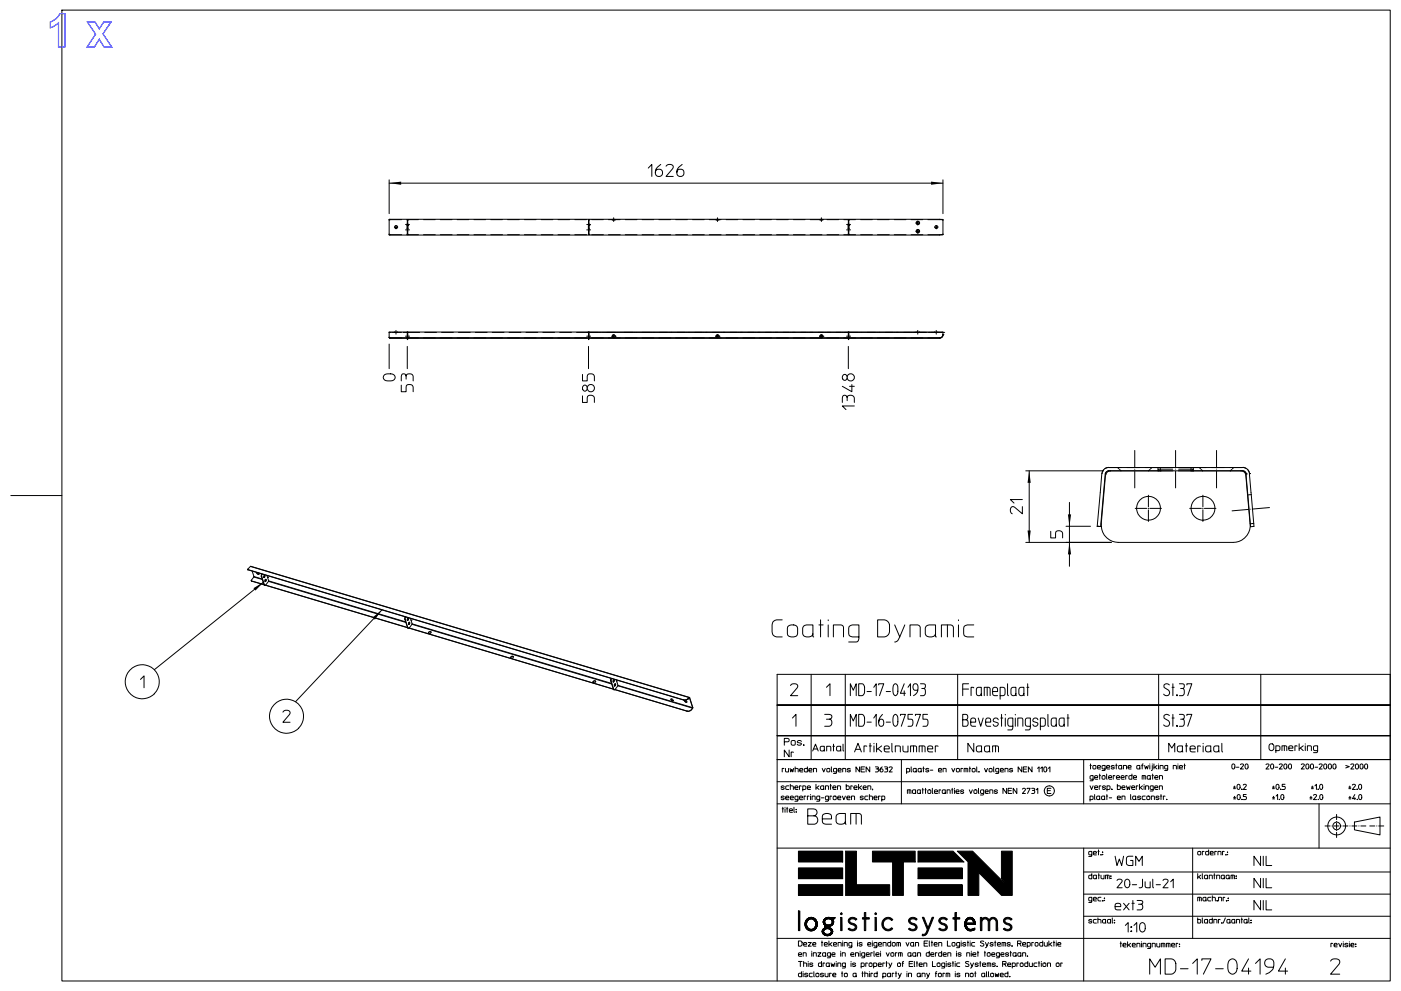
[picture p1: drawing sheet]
<svg xmlns="http://www.w3.org/2000/svg" width="420mm" height="297mm" viewBox="0 0 420 297" stroke-linecap="round" stroke-linejoin="round" font-family="sans-serif">
<defs><g id="words">
<text font-size="14.1" fill="#00f" x="14.1" y="14.1">1 x</text>
</g></defs>
<g fill="none" stroke="#000" stroke-width=".3">
<path d="M18.6 3h398.2v291h-398.2zM116.7 53.9v10.1M116.7 54.9h166M194.3 50.4l1.1-1.1v3.6M198.1 49.3a2.37 2.37 0 0 0-1.4 3.3 1.1 1.1 0 0 0 1.7-.1 1.1 1.1 0 0 0-.4-1.7 1.1 1.1 0 0 0-1.5 .8M199.7 49.8a1.16 1.16 0 0 1 1.2-.6 1.16 1.16 0 0 1 .9 1l-2.1 2.7h2.1M204.5 49.3a2.37 2.37 0 0 0-1.3 3.3 1.09 1.09 0 0 0 1.7-.1 1.09 1.09 0 0 0-.5-1.6 1.09 1.09 0 0 0-1.5 .7M282.7 53.9v10.1M116.7 70.3h.2M116.7 70.3h.1M116.7 65.9h.1M116.7 65.8l165.2-.1 .8 .1v4.5l-165.8 .1h-.2z"/>
<path d="M116.9 65.8l-.2 .1M122.1 68.6h.2M122.1 67.6h.2M122.1 70.3h.1M122.1 65.9h.1M122.1 67.6h.1M122.1 68.6h.1M122.1 68.5v.1M122.1 65.9v.1M122.1 67.6v1M122.1 70v.3M122.1 66.9h.1"/>
<path d="M122.1 69.2h.1M122.2 70.3h.1M122.2 65.9h.1M122.2 67.6h.1M122.2 65.9v.1M122.2 67.6l.1 1M122.2 70v.3M176.4 68.6h.2M176.4 67.6h.2M176.4 70.3h.1M176.4 65.9h.1M176.4 67.6h.1"/>
<path d="M176.4 67.6l.2 1M176.4 65.9v.1M176.4 67.6v1M176.4 70v.3M176.4 70.3h.2M176.4 66.9h.2M176.4 69.2h.2M176.4 65.9h.2M176.6 70.3h.1M176.6 65.9h.1M176.6 67.6h.1M176.6 65.9v.1"/>
<path d="M176.6 67.6v1M176.6 70v.3M183.5 65.8h.9M183.5 65.8v.1M184.4 65.8v.1M214.7 65.8h.8M214.7 65.8v.1M215.5 65.8v.1M245.8 65.8h.9M245.8 65.8v.1M246.7 65.8v.1M254.3 70.3h.1"/>
<path d="M254.3 65.9h.1M254.3 67.6h.2M254.3 65.9v.1M254.3 67.6h.2v1h-.2zM254.3 70v.3M254.3 70.3h.2M254.3 66.9h.2M254.3 69.2h.2M254.3 65.9h.2M254.5 70.3h.1M254.5 65.9h.1M254.5 67.6h.1"/>
<path d="M254.5 65.9v.1M254.5 67.6v1M254.5 70v.3M118.3 99.5v.1M119.2 99.5v.1M122.1 99.6h.2M122.1 99.5v.3M122.3 99.5l-.1 .3M176.4 99.5v.3M176.6 99.6h.1M176.6 99.6h-.2M176.6 99.5v.3"/>
<path d="M254.3 99.5v.3M254.5 99.6v.2M254.5 99.5l-.2 .1M274.6 99.5l.1 .1M275.7 99.5l-.1 .1M280.2 99.5h2.5v.8M280.2 99.5v.1M280.2 99.5h-163.5v1.6M281.1 99.5v.1M115.1 112.5a2.48 2.48 0 0 1 3.3 .2v.7a2.33 2.33 0 0 1-3.4 0zM116.7 101.1h.1M116.7 103.1v7.4"/>
<path d="M120.3 115.4v2h1.4v-1.3a1.09 1.09 0 0 1 1.1-.9 1.09 1.09 0 0 1 1.1 .9v1.3M120.3 114.2v-1.4l.3-.7h.8l.3 .6a1.12 1.12 0 0 1 1.1-.7 1.12 1.12 0 0 1 1.1 .8v1.4M121.7 112.7v.9M122.1 101.1l.1 .7zM122.1 100.4h.1M122.1 103.8v6.7M174.6 118.6v2h1.4v-1.3a1.11 1.11 0 0 1 1.1-.9 1.11 1.11 0 0 1 1.1 .9v1.3M174.6 112.2v2h1.4v-1.4a1.13 1.13 0 0 1 1.1-.8 1.13 1.13 0 0 1 1.1 .8v1.4M174.9 115.6a.87 .87 0 0 1 1.2 .5 .87 .87 0 0 1-.6 1.1h-.3l-.5-.4-.1-.7zM176 116.1a1.1 1.1 0 0 1 1.7-.7 1.1 1.1 0 0 1 0 1.8 1.1 1.1 0 0 1-1.7-.7M176.4 101.1l.2 .7zM176.4 100.4h.2"/>
<path d="M176.4 103.8v6.7M183.5 100.8h.1M184.4 100.8h.1M214.7 100.8h.1M215.5 100.8h.1M245.8 100.8h.1M246.7 100.8h.1M252.8 112.4a.8 .8 0 0 1 1.2 .7 .8 .8 0 0 1-1.2 .7l-.3-.5zM254 112.9a1.1 1.1 0 0 1 1.7-.7 1.1 1.1 0 0 1 0 1.8 1.1 1.1 0 0 1-1.7-.7M254 119.2v.9M254.3 101.1l.2 .7zM254.3 103.8v6.7"/>
<path d="M254.3 100.4h.2M254.7 115.8h1.4M255.4 115.2v2.2l-2.9-1.6M282.7 100.3a.97 .97 0 0 1-1 1h-164.9l-.1-.2M282.7 100.3h.1M282.7 100.3a1.02 1.02 0 0 1-1 1h-164.8l-.2-.2M252.5 120.6l.1-1.8a.72 .72 0 0 1 .8-.3 .72 .72 0 0 1 .6 .7 1.13 1.13 0 0 1 1.1-.8 1.13 1.13 0 0 1 1 .9v1.3M256.1 121.7h-3.6l1.1 1.1M3.2 148.5h15.4M306.5 151.8v2.2l-2.3-2a.76 .76 0 0 0-.9-.1 .76 .76 0 0 0-.4 .7 1.18 1.18 0 0 0 .6 1.4M306.5 149.7h-3.6l1.1 1.1M307.5 141.1h23.4"/>
<path d="M308.5 141.1v21.5M315 159.2v2h1.4v-1.3a1.09 1.09 0 0 1 1.1-.9 1.09 1.09 0 0 1 1.1 .9v1.3M319.6 157.7h7.3M320.6 150.6v19.1M328.9 157.7h.1M328.9 157.7l1.1 .1M330 157.8h.1M330.3 142l-1.4 15.7M331.3 142.1h.1M331.3 142.1l-1.3 15.7M331.4 142.5l-1.2 14.5a5.1 5.1 0 0 0 5 5.6h34.5a5.1 5.1 0 0 0 5.1-5.6M332.4 140.1h40.1"/>
<path d="M332.4 140.1a2.04 2.04 0 0 0-2.1 1.9M332.9 141.1h14.4M333 141.1a1.47 1.47 0 0 0-1.6 1.4M347.3 141.1h.1M347.3 140.6v.5M347.8 140.1h.1M347.8 141.1h.1M357 140.1h.1M357 141.1h.1M357.5 141.1h.1M357.5 140.6v.5M372 141.1a1.43 1.43 0 0 1 1.5 1.4"/>
<path d="M372.5 141.1h-40.1a1.03 1.03 0 0 0-1 .9M372.6 141.1h.1a1.02 1.02 0 0 1 .9 .9M372.6 140.1a2.08 2.08 0 0 1 2 1.9M373.5 142.5l1.3 14.5M373.5 142.1h.1M373.6 142h.1M374.5 142h.1M374.5 142l1.4 15.8-1 .1-1.4-15.8M374.6 141.9h.1M74.3 170.6v.1M74.3 170.6v.2M74.3 170.7v.1"/>
<path d="M74.3 170.7l130.6 39M74.3 170.8l130.6 39M75.1 169.8l131.6 39.2M75.1 169.8l-.8 .8M75.1 169.8l131.5 39.3M75.3 174l3.8 1.2M75.3 174l.1 .2M75.4 174.1v.1M75.4 174.2l3.8 1.1M75.6 171.2l.5 1.6M76.1 172.9l-.8 1.1M76.1 172.9l2.5 .8"/>
<path d="M76.1 172.8v.1M76.1 172.8l2.5 .7M76.9 171.6l.5 .6 .2-.1v-.3M76.9 171.6h.1M76.9 171.6l.7 .5M77.5 171.8h.1M78.3 172.7l.2 .1M78.3 172.7l.8 2.5M78.5 172.8l.8 2.5M78.5 172l-.2 .7M78.6 172.1l-.1 .7M79.1 174.4l-32.9 26.3"/>
<path d="M79.1 175.2l.3 .2M79.1 172.5a.24 .24 0 0 1 .3 .3 .24 .24 0 0 1-.4 .1zM79.1 175.2l.2 .1M79.3 175.3l.1 .1M79.3 172.4l-.2 .7M79.4 173.9l.3 .1M79.5 173.8h.2M79.5 173.7a.24 .24 0 0 1 .3 .3 .24 .24 0 0 1-.4 .1zM79.7 173.6v.4l-.3 .3M80 172.5l.2 .5M80.2 173h.1M80.2 173l.3 1.3"/>
<path d="M80.5 174.3l-1.1 1.1M80.5 174.2l41.2 12.3M80.5 174.1l41.1 12.3M307.5 162.6h25.7M114.5 182.8l-25.9 27.5M121.4 185.6h.1M121.4 185.6l.8 2.5M121.5 185.6l.8 2.5M121.5 184.9l-.1 .7M121.6 184.9l-.1 .7M122.1 185.9h.1M122.2 188.1l.2 .2"/>
<path d="M122.2 188.1h.1M122.2 188.1l-42.6-12.7 42.6 12.7M122.3 188.1l.1 .2M122.3 185.3l-.2 .6M122.4 186.8l.3 .1M122.5 187.1h.1M122.5 186.7h.2M122.6 188.2l61.3 18.3M122.7 188.2l61.2 18.3M122.7 186.5l-.2 .6M123 185.3l.2 .6M123.2 185.9h.1"/>
<path d="M123.2 185.9l.3 1.2M123.5 187.1l-.8 1.1-.3 .1M123.5 187.1l59.9 17.9M123.5 187l59.8 17.8M129.2 189.4h-.4l-.4 .4M129.2 189.4v.1M153.9 196.8h-.5l-.3 .4M234.5 185.8h-1.7a1.51 1.51 0 0 0-1.3 1.5v2a1.45 1.45 0 0 0 1.3 1.6h1.7M236.1 187.8a1.78 1.78 0 0 1 3 .5v1.6a1.64 1.64 0 0 1-1.5 1 1.64 1.64 0 0 1-1.6-1zM243.7 190a1.71 1.71 0 0 1-1.5 .9 1.71 1.71 0 0 1-1.6-.9v-1.8l.3-.5 .9-.4h1.9v3.4l.2 .2M245.5 187.3h1.3M246 185.8v5.1"/>
<path d="M248.3 185.8v.2M248.3 187.3v3.6M249.8 190.9v-3.6h2.3l.7 .4 .1 3.2M257.5 190.9h-1.9a1.08 1.08 0 0 1-1.2-1v-1.6a1.15 1.15 0 0 1 1.2-1h1.9v4.1l-.4 .9-2.7 .1M263.1 185.8h2l1.2 .6a3.8 3.8 0 0 1 .2 3.5l-.9 .8-2.5 .2zM268.2 187.3l1.5 3.6 1.6-3.6M269.7 190.9l-.7 1.3-.8 .2M272.8 190.9v-3.6h2.3l.6 .4 .2 3.2M280.5 190a1.71 1.71 0 0 1-1.6 .9 1.71 1.71 0 0 1-1.5-.9v-1.8l.2-.5 1-.4h1.9v3.4l.2 .2M282.2 190.9v-3.6l3.2 .1 .4 .6v2.9M284 187.3v3.6M287.3 185.8v.2"/>
<path d="M287.3 187.3v3.6M291.9 187.3h-1.9a1.09 1.09 0 0 0-1.1 1v1.6a1.03 1.03 0 0 0 1.1 1h1.9M42.1 203.6l1.1-1v3.5M46.2 207.9a5.1 5.1 0 0 0-1.8-8.3 5.1 5.1 0 0 0-6.9 5 5.1 5.1 0 0 0 7.4 4.3l1.4-1M84.8 213.4a1.15 1.15 0 0 1 1.2-.6 1.15 1.15 0 0 1 1 1l-2.2 2.7h2.2M89.5 218.3a5.1 5.1 0 0 0-1.8-8.4 5.1 5.1 0 0 0-6.9 5 5.1 5.1 0 0 0 7.4 4.3l1.3-.9M178.6 204.2l-.6-.1-.2 .4M183.1 204h.1M183.1 204l.8 2.5M183.2 204l.8 2.6M183.2 203.3l-.1 .7M183.3 203.4l-.1 .6"/>
<path d="M183.8 204.4h.1M183.9 206.5l.2 .2M183.9 206.5l.1 .1M184 206.6l.1 .1M184 203.7l-.1 .7M184.1 205.2l.3 .1M184.2 205.6h.1M184.2 205.1l.3 .1M184.3 205a.24 .24 0 0 1 .3 .3 .25 .25 0 0 1-.5 .1zM184.3 206.7l21.7 6.4M184.4 206.7l21.6 6.4M184.4 204.9l-.1 .7"/>
<path d="M184.7 203.8l.2 .5M184.9 204.3l.4 1.2-1.2 1.2M184.9 204.3h.1M185.2 205.5l22.4 6.7M185.3 205.4l22.3 6.7M201.1 209.6l.5 .4M201.2 209.4a.38 .38 0 0 1 .4 .1 .38 .38 0 0 1 0 .5l-.4-.2zM201.6 210h.1M204.9 209.7v.1M205.5 209.8l.4 .3a.36 .36 0 0 1-.4 .4 .36 .36 0 0 1-.3-.5v-.1l.4 .5h.3M206 213.1h.1M206.3 209.4l-.7 .3h-.7"/>
<path d="M206.3 209.4v.1M206.3 209.5l-.5 .3h-.9M206.6 209.1l-.3 .3M206.6 209.1l.1 .1M206.6 209.1l-.3 .4M206.7 209l1 3.1-.4 .6M206.7 209l-.1 .1M206.7 209.2l.9 2.9M207.3 212.6l-.6 .4-.7 .1M207.3 212.6v.1M207.3 212.7l-.8 .5-.5-.1M207.6 212.2l-.3 .4"/>
<path d="M207.6 212.1v.1M233 211.3h183.8M237 205.5a1.17 1.17 0 0 1 1.2-.6 1.17 1.17 0 0 1 .9 .9l-2.1 2.7h2.1M237.6 215.2l1-1.1v3.6M243.2 202.1v25.5M247.2 214.1l1.8 .1a.71 .71 0 0 1 .4 .8 .71 .71 0 0 1-.8 .5 1.1 1.1 0 0 1 .8 1.1 1.1 1.1 0 0 1-.8 1.1h-1.4M247.8 206l1-1.1v3.6M247.8 215.5h.8M253.4 202.1v25.5M254.9 217.7v-3.6l.9 2 .9-2v3.6M254.9 208.5v-3.6l.9 2 .9-2v3.6M257.4 214.1l1.3 .1 .5 1a2.56 2.56 0 0 1-.3 2.2l-.5 .3h-1z"/>
<path d="M257.4 204.9l1.3 .1 .4 .6a3.3 3.3 0 0 1-.1 2.4l-.6 .5h-1zM259.9 216.4h1.3M259.9 207.3h1.3M261.9 215.2l.8-1.1v3.6M261.9 206l.8-1.1v3.6M263.4 205.3v-.4h1.5l-1.2 3.6M264.5 214.1a2.34 2.34 0 0 0-.5 3.6 1.06 1.06 0 0 0 1-1.1 1.06 1.06 0 0 0-1-1.1l-.4 .3-.2 .6M265.7 216.4h1.2M265.7 207.3h1.2M268 214.4l.4-.3 .3 .1a2.97 2.97 0 0 1 0 3.4l-.3 .1a2.4 2.4 0 0 1-.4-3.3zM268.2 205h.5a2.75 2.75 0 0 1-.2 3.5h-.1a2.75 2.75 0 0 1-.2-3.5zM269.9 214.5v-.4h1.5l-1.2 3.6"/>
<path d="M271.1 204.9l-1.2 2.9h1.5M271.1 207v1.5M272.2 206l.7-1.1v3.6M273.6 214.1h-1.4v1.4h.9a1.26 1.26 0 0 1 0 2.2h-.9M274.4 214.5v-.4h1.5l-1.2 3.6M275.1 206.9h-.9a.99 .99 0 0 1-.5-1.2 .99 .99 0 0 1 1.1-.7 2.43 2.43 0 0 1-.9 3.5M275.9 204.9h1a.74 .74 0 0 1 .5 .7 .74 .74 0 0 1-.5 .7 1.33 1.33 0 0 1 0 2.2h-1M276.3 206.3h.6M278.1 214.1h-1.4v1.4h.9a1.26 1.26 0 0 1 0 2.2h-.9M287.1 202.1v25.5M288.6 215.7h1a1.12 1.12 0 0 1 .1 2h-1.1v-3.6h1a.88 .88 0 0 1 .5 .8 .88 .88 0 0 1-.5 .8M288.6 206.5h1.8"/>
<path d="M290.4 204.9h-1.8v3.6M291 216.4h1.5v-.5a.74 .74 0 0 0-.8-.7 .74 .74 0 0 0-.7 .7l.2 1.6 1.3 .2M291.9 206.2l-.8-.2v2.5M293.3 215.2l.7 2.5 .7-2.5M294.2 207.9a.75 .75 0 0 1-.8 .6 .75 .75 0 0 1-.7-.6l.1-1.6 .5-.3h.9l.1 2.5M295.1 208.5v-2.5h1.3l.4 .3v2.2M295.5 216.4h1.5v-.5a.76 .76 0 0 0-.8-.7 .76 .76 0 0 0-.7 .7l.2 1.6 1.3 .2M295.9 206v2.5M297.6 207.3h1.4v-.6a.74 .74 0 0 0-.7-.7 .74 .74 0 0 0-.7 .7l.1 1.6 1.3 .2M299.3 215.7a.73 .73 0 0 0-1-.5 .73 .73 0 0 0-.4 1l1.1 .4a.72 .72 0 0 1-.3 1.1 .72 .72 0 0 1-1-.6M299.8 208.5h.9l.5-.4-.1-1.9-1.3-.2v3.5M300 215.2h.6"/>
<path d="M300.2 214.1v3.6M301.4 214.1v.2M301.4 215.2v2.5M302 204.9v3.1l.3 .5M303.6 217.7h-.9l-.5-.4-.1-1.4 .3-.6 1.2-.1v2.8l-.4 .8h-1.1M304.4 214.1v.2M304.4 215.2v2.5M304.6 207.9a.75 .75 0 0 1-.8 .6 .75 .75 0 0 1-.7-.6l.1-1.6 .4-.3h1l.1 2.5M305.1 217.7v-2.5l1.4 .1 .1 .3v2.1M307 207.9a.77 .77 0 0 1-.8 .6 .77 .77 0 0 1-.8-.6l.2-1.6 .4-.3h1l.1 2.5M307.8 206h.6M308.1 204.9v3.6"/>
<path d="M308.9 217.7h-1l-.5-.4v-1.4l.3-.6 1.2-.1v2.8l-.4 .8h-1.1M311.1 215.7a.73 .73 0 0 0-.9-.5 .73 .73 0 0 0-.4 1l1.1 .4a.72 .72 0 0 1-.3 1.1 .72 .72 0 0 1-1-.6M311.9 217.7h.9l.5-.4v-1.8l-.2-.2-1.2-.1v3.6M314.1 214.1v3l.1 .5 .2 .1M316.7 217.1a.77 .77 0 0 1-.8 .6 .77 .77 0 0 1-.8-.6l.2-1.7 .4-.2h1l.1 2.5M319 217.1a.77 .77 0 0 1-.7 .6 .77 .77 0 0 1-.8-.6l.1-1.7 .5-.2h.9l.1 2.5M319.9 215.2h.6M320.1 214.1v3.6M347.3 202.1v25.5M350.6 214.5a.83 .83 0 0 0-1.2-.3 .83 .83 0 0 0-.2 1.2l1 .6a.96 .96 0 0 1 .2 1.5 .96 .96 0 0 1-1.5-.3M350.6 205.3a.82 .82 0 0 0-1.2-.3 .82 .82 0 0 0-.2 1.2l1 .6a.95 .95 0 0 1 .1 1.5 .95 .95 0 0 1-1.4-.3M351.4 215.2h.6"/>
<path d="M351.4 206h.6M351.6 204.9v3.6M351.6 214.1v3.6M352.7 217.4l.2 .3zM352.7 208.2l.2 .3zM352.8 217.6h.1M352.8 208.4h.1M353.6 214.1h.9a.76 .76 0 0 1 .5 .7 .76 .76 0 0 1-.5 .7 1.29 1.29 0 0 1 0 2.2h-.9M353.6 204.9h.9a.74 .74 0 0 1 .5 .7 .74 .74 0 0 1-.5 .7 1.33 1.33 0 0 1 0 2.2h-.9M353.9 215.5h.6M353.9 206.3h.6M355.8 214.5v-.4h1.5l-1.2 3.6"/>
<path d="M355.8 205.3v-.4h1.5l-1.2 3.6M378 202.1v25.5M416.8 211.3h-183.8h183.8M233 220.5h183.8h-183.8M233 227.6h183.8v-25.5h-183.8v91.9M233 220.5h183.8M233 234.3h91.9M235 230.4l-.5-.1v1M235.1 235.8a.42 .42 0 0 0-.5-.3 .42 .42 0 0 0-.3 .5l.8 .2a.45 .45 0 0 1-.4 .5 .45 .45 0 0 1-.5-.3M235.1 238.8a.42 .42 0 0 0-.5-.3 .42 .42 0 0 0-.3 .5l.8 .3a.45 .45 0 0 1-.4 .4 .45 .45 0 0 1-.5-.3M235.1 222.3h1a.51 .51 0 0 0 .5-.5 .51 .51 0 0 0-.5-.5h-1v2M235.5 230.3v.9l.3 .1h.6v-1"/>
<path d="M235.5 239.1h1a.47 .47 0 0 0-.4-.5 .47 .47 0 0 0-.6 .3l.2 .7 .8 .1M236.5 235.5h-.6l-.4 .3 .2 .7 .8 .1M236.6 224.8v2l-1.5-2v2M236.9 230.3l.2 1 .3-.7 .3 .7 .2-1M236.9 235.5l.9 .2v.9M236.9 239.1h.9a.47 .47 0 0 0-.3-.5 .47 .47 0 0 0-.6 .3l.2 .7 .7 .1M236.9 235.1v1.5M237.3 222h1l.1 .9a.65 .65 0 0 1-.6 .5 .65 .65 0 0 1-.6-.5zM237.8 225.5l-.6-.1v1.4M238.3 236.1h.9a.48 .48 0 0 0-.3-.6 .48 .48 0 0 0-.6 .3v.7l.9 .1M238.4 230.3l.9 .1v.9M238.4 229.8v1.5"/>
<path d="M239.2 239.7l-.9-.2v-.6l.2-.3h.7v1.2l-.1 .3h-.8M239.7 239.1h.9a.47 .47 0 0 0-.4-.5 .47 .47 0 0 0-.5 .3l.1 .7 .8 .1M239.7 230.8h1a.48 .48 0 0 0-.4-.5 .48 .48 0 0 0-.6 .3l.2 .7h.8M240.2 235.6l-.5-.1v1.1M240.2 222.2a.61 .61 0 0 0-.6-.3 .61 .61 0 0 0-.5 .6l1.1 .3a.62 .62 0 0 1-.5 .6 .62 .62 0 0 1-.7-.4M240.7 236.6l.8-.1v-.8l-.8-.2v1.6M240.9 223.2l.1 .1zM240.9 223.3h.1M241.6 238.7l-.5-.1v1.1M242 229.8v1.5h-.8v-.9l.8-.1M242 236.1h1a.48 .48 0 0 0-.4-.6 .48 .48 0 0 0-.6 .3l.1 .7 .9 .1M242.5 230.8h.9a.48 .48 0 0 0-.3-.5 .48 .48 0 0 0-.6 .3l.1 .7h.8"/>
<path d="M242.5 238.7l-.5-.1v1.1M243 238.1v.1M243 238.6v1.1M243.5 239.7v-1.1h.8l.1 1.1M243.6 225.1l.9-2.1 .8 2.1M243.9 231.3v-1l.9 .1v.9M243.9 224.5h1.1M244.6 235.1v1.5M244.9 236l.6 .6M245.5 235.5l-.9 .7M245.7 239.7l-.8-.1v-.9l.8-.1v1.2l-.1 .3h-.8M246.2 239.1h.8"/>
<path d="M246.5 230.3l.4 1 .5-1M246.9 236.3l-.2 .3h-.5l-.2-.8 .3-.3h.6l.1 1.1M247.1 224.7l-.2 .3-.9-.1v-1.1l1.1-.1 .1 1.4M247.5 236.6v-1.1l.9 .2v.9M247.8 225.1v-1.4l1.2 .1 .1 1.3M247.9 230.4a.55 .55 0 0 1 .9 .2v.4a.48 .48 0 0 1-.5 .4 .48 .48 0 0 1-.4-.4zM248.4 239.7l-.9-.1v-.9l.9-.1v1.2l-.2 .3h-.8M248.8 235.5h.4M249 235.1v1.5M249.2 229.8v1.3l.2 .2M249.3 238.7l-.5-.1v1.1M249.7 223.7h.5"/>
<path d="M249.7 236.1h.9a.48 .48 0 0 0-.3-.6 .48 .48 0 0 0-.6 .3l.1 .7 .8 .1M249.9 238.7h.7l.1 .7a.48 .48 0 0 1-.5 .3 .48 .48 0 0 1-.4-.3zM249.9 223v2.1M250.8 231.3l-.9-.1 .1-.9h.8v1.2l-.2 .3h-.7M251.1 236.6v-1.1l.9 .2v.9M251.1 239.1h1a.47 .47 0 0 0-.4-.5 .47 .47 0 0 0-.6 .3l.1 .7 .9 .1M251.2 230.8h1a.48 .48 0 0 0-.4-.5 .48 .48 0 0 0-.6 .3l.2 .7h.8M252 224.7l-.2 .3-.9-.1v-1.1l1.1-.1 .1 1.4M252.5 238.6l.5 1.1 .4-1.1M252.6 231.3v-1l.9 .1v.9M252.7 223v1.8l.2 .3M253.7 235.1v1.5l.9-.1v-.8l-.9-.2"/>
<path d="M253.9 239.1h.9a.47 .47 0 0 0-.3-.5 .47 .47 0 0 0-.6 .3l.1 .7 .8 .1M254.9 230.5a.42 .42 0 0 0-.5-.3 .42 .42 0 0 0-.3 .5l.8 .2a.47 .47 0 0 1-.4 .5 .47 .47 0 0 1-.5-.3M255.3 239.7v-1.1h.8l.1 1.1M255.6 235.6l-.5-.1v1.1M256 236.1h.9a.48 .48 0 0 0-.3-.6 .48 .48 0 0 0-.6 .3l.1 .7 .8 .1M256.2 225.4l1-2.6 1 2.6M256.5 224.6h1.4M257.4 235.1v1.5M257.6 236l.7 .6M257.7 229.8v1.5l-1.1-1.5v1.5M258.1 230.5h.9M258.3 235.5l-.9 .7"/>
<path d="M258.8 236.1h.9a.48 .48 0 0 0-.4-.6 .48 .48 0 0 0-.5 .3l.1 .7 .8 .1M258.8 238.8a.42 .42 0 0 0-.5-.3 .42 .42 0 0 0-.3 .5l.8 .3a.46 .46 0 0 1-.4 .4 .46 .46 0 0 1-.5-.3M259.2 229.8h-1.1v1.5h1.1M259.9 223.7l-.9-.1v1.8M260.1 236.6v-1.1l.9 .2 .1 .9M260.2 238.6h-.8l-.1 .3 .1 .7 .8 .1M260.6 223.6h.6M260.6 238.6l.8 .1 .1 1M260.6 238.1v1.6M260.7 229.8v1.5l-1.1-1.5v1.5M260.8 222.8v2.6M261.6 236.5l-.1 .2"/>
<path d="M262 239.1h.9a.47 .47 0 0 0-.3-.5 .47 .47 0 0 0-.6 .3l.1 .7 .8 .1M262 222.8v.1M262 223.6v1.8M262.4 229.8l.9 .1v.4l-.3 .1a.48 .48 0 0 1 .4 .5 .48 .48 0 0 1-.4 .4h-.6M262.6 230.4h.4M262.8 222.8v2.6M263.2 224.4l1.1 1M263.9 238.7l-.5-.1v1.1M264.3 223.6l-1.5 1.1M264.3 239.7l.8-.1v-.9l-.8-.1v1.5M264.5 229.8a.92 .92 0 0 0-.5 1.5 .48 .48 0 0 0 .7-.2 .48 .48 0 0 0-.3-.6 .48 .48 0 0 0-.6 .3M265.1 224.4h1.5a.79 .79 0 0 0-.6-.9 .79 .79 0 0 0-.9 .5l.2 1.2 1.3 .2"/>
<path d="M265.2 229.8l.9 .1v.4l-.3 .1a.48 .48 0 0 1 .3 .5 .48 .48 0 0 1-.4 .4h-.5M265.4 230.4h.4M266.6 230a.46 .46 0 0 1 .5-.2 .46 .46 0 0 1 .3 .6l-.8 .9h.9M267.4 222.8v2.2l.2 .4M268.4 225.4v-1.8l1.5 .1v1.7M270.2 227.6v13.3M270.7 223.6l.1 1.5 .5 .3h.9v-1.8M271.8 231.3l.9-.1-.1-.8-.8-.1v1.5M272 237.8v-1.1h1l.1 1.1M272.6 236.7v1.1M273 225.4v-1.8l1.7 .1 .1 1.7M273.2 229.8l.1 1.5"/>
<path d="M273.9 223.6v1.8M274.5 237.5l-.2 .3-.7-.1v-.8l.9-.2v1.1M274.7 231.1l-.3 .2-.6-.1v-.8l.9-.1 .1 1M275.6 225.4v-1.8l1.6 .1 .1 1.7M275.9 237.5l-.3 .3-.5-.1v-.8l.8-.2 .1 1.1M276.2 231.1l-.4 .2-.5-.1v-.8l.9-.1v1M276.4 223.6v1.8M276.4 236.7h.4M276.6 236.3v1.5M276.7 230.3h.4M276.8 229.8v1.5M277.3 236.7h.4"/>
<path d="M277.5 236.3v1.5M278.1 224.4h1.5a.79 .79 0 0 0-.6-.9 .79 .79 0 0 0-.9 .5l.2 1.2 1.3 .2M278.2 236.9a.51 .51 0 0 1 .8 .1v.5a.48 .48 0 0 1-.4 .3 .48 .48 0 0 1-.5-.3zM278.4 230.5a.42 .42 0 0 0-.5-.3 .42 .42 0 0 0-.3 .5l.8 .2a.47 .47 0 0 1-.3 .5 .47 .47 0 0 1-.6-.3M278.9 230.8h.7M279.5 236.3l.2 1.5M280.1 237.3h1a.48 .48 0 0 0-.4-.6 .48 .48 0 0 0-.6 .3l.1 .7 .9 .1M281.2 223.7l-.8-.1v1.8M281.3 230.8h1a.48 .48 0 0 0-.4-.5 .48 .48 0 0 0-.6 .3l.1 .7h.9M282 236.8l-.5-.1v1.1M282.7 231.3v-1l.9 .1v.9M283.4 237.5l-.4 .3-.5-.1v-.8l.9-.2 .1 1.1"/>
<path d="M283.9 237.8v-1.1h.8l.1 1.1M285.3 236.7h.4M285.3 230.3l.5 1 .4-1M285.5 236.3v1.5M286.1 236.3v.1M286.1 236.7v1.1M286.6 237.3h.9a.48 .48 0 0 0-.3-.6 .48 .48 0 0 0-.6 .3l.1 .7 .8 .1M286.7 230.4a.55 .55 0 0 1 .9 .2v.4a.48 .48 0 0 1-.4 .4 .48 .48 0 0 1-.5-.4zM288.6 230.4l-.5-.1v1M288.9 237a.42 .42 0 0 0-.5-.3 .42 .42 0 0 0-.3 .5l.8 .2a.45 .45 0 0 1-.4 .5 .45 .45 0 0 1-.5-.3M289 231.3v-1l1.1 .1v.9M289.6 230.3v1"/>
<path d="M290.6 236.7l.4 1.1 .5-1.1M290.6 230.3h.4M290.7 229.8v1.5M291.5 230.4a.55 .55 0 0 1 .8 .2v.4a.48 .48 0 0 1-.4 .4 .48 .48 0 0 1-.5-.4zM291.9 222.8v2.6l-1.7-2.6v2.6M292.1 236.7l.7 .1 .1 .7a.48 .48 0 0 1-.5 .3 .48 .48 0 0 1-.4-.3zM292.8 229.8l.1 1.5M293.3 236.3l.2 1.5M293.5 231.3h.1M294.3 224.9l-.6 .5-.9-.3v-1.4l1.5-.1 .1 1.8M294.9 237.8l-.8-.1-.2-.7 .2-.3h.8v1.2l-.3 .4h-.7M295.1 230.3l.5 1 .5-1"/>
<path d="M295.3 237.3h1a.48 .48 0 0 0-.4-.6 .48 .48 0 0 0-.6 .3l.2 .7 .8 .1M296.5 230.4a.55 .55 0 0 1 .9 .2v.4a.48 .48 0 0 1-.4 .4 .48 .48 0 0 1-.5-.4zM296.7 224.9l-.6 .5-.9-.3v-1.4l1.5-.1 .1 1.8M296.7 237.8v-1.1l.9 .2v.9M297.6 225.4v-1.8l1.7 .1v1.7M297.9 229.8l.1 1.5M298.4 223.6v1.8M299 237a.42 .42 0 0 0-.5-.4 .42 .42 0 0 0-.3 .6l.8 .2a.46 .46 0 0 1-.4 .4 .46 .46 0 0 1-.5-.2M299.4 231.3l-.8-.1-.1-.6 .2-.3h.7v1.2l-.1 .3h-.8M299.9 230.8h.9a.48 .48 0 0 0-.3-.5 .48 .48 0 0 0-.6 .3l.1 .7h.8M301.3 231.3v-1l.9 .1v.9M301.8 236.3v1.5l-1.1-1.5v1.5"/>
<path d="M302.2 237h.9M303.3 236.3h-1.1v1.5h1.1M303.6 230.5a.42 .42 0 0 0-.6-.3 .42 .42 0 0 0-.2 .5l.7 .2a.47 .47 0 0 1-.3 .5 .47 .47 0 0 1-.6-.3M304.8 236.3v1.5l-1.1-1.5v1.5M306.3 229.8v1.5l-1.1-1.5v1.5M306.5 236.5a.45 .45 0 0 1 .6-.3 .45 .45 0 0 1 .2 .6l-.8 1h.9M306.8 230.5h.9M307.8 229.8h-1v1.5h1M307.9 236.4v-.1h.9l-.8 1.5M309.3 236.3h.5a.32 .32 0 0 1 .4 .3 .32 .32 0 0 1-.3 .3 .47 .47 0 0 1 .3 .5 .47 .47 0 0 1-.4 .4h-.5M309.4 229.8v1.5l-1.1-1.5v1.5M309.5 236.9h.4"/>
<path d="M310.7 236.7l.4-.4v1.5M311 230.3l.5-.5v1.5M312 230.3l.5-.5v1.5M313 230a.46 .46 0 0 1 .6-.1 .46 .46 0 0 1 .2 .5v.4a.47 .47 0 0 1-.4 .5 .47 .47 0 0 1-.5-.5zM314 237h.9M314.3 230.3l.4-.5v1.5M315.1 236.3h-1.1v1.5h1.1M324.9 227.6v13.3M326.8 235.5l.4 1.1 .5-1.1M326.8 239.6l.9-.1-.1-.8-.8-.1v1.5M326.8 229.4h.4M326.9 228.9v1.6"/>
<path d="M327.7 229.5a.55 .55 0 0 1 .8 .2v.4a.48 .48 0 0 1-.4 .4 .48 .48 0 0 1-.5-.4zM327.7 233.5h-.8l-.1-.7 .2-.3 .7-.1v1.3l-.1 .3h-.8M328.2 233h.9a.48 .48 0 0 0-.4-.6 .48 .48 0 0 0-.5 .4l.1 .7h.8M328.2 236h.9a.47 .47 0 0 0-.4-.5 .47 .47 0 0 0-.5 .3l.1 .8h.8M328.2 238.1l.1 1.5M329 229.9h.9a.48 .48 0 0 0-.3-.5 .48 .48 0 0 0-.6 .3l.1 .7 .8 .1M329.5 232.4h.4M329.7 239.4l-.3 .2-.6-.1v-.8l.9-.1v1M329.7 232v1.5M330 235.6l-.5-.1v1.1M330.4 232.6a.51 .51 0 0 1 .9 .2v.4a.48 .48 0 0 1-.5 .3 .48 .48 0 0 1-.4-.3zM331.2 239.4l-.4 .2-.5-.1v-.8l.9-.1v1"/>
<path d="M331.3 230.5l-.9-.2 .1-.8 .8-.1v1.2l-.1 .3h-.8M331.4 235.8a.42 .42 0 0 0-.5-.3 .42 .42 0 0 0-.3 .5l.8 .2a.45 .45 0 0 1-.4 .5 .45 .45 0 0 1-.5-.3M331.7 238.6h.4M331.8 229.9h.9a.48 .48 0 0 0-.4-.5 .48 .48 0 0 0-.5 .3l.1 .7 .8 .1M331.8 232l.1 1.5M331.8 238.1v1.5M331.9 236.6l.8-.2v-.8l-.8-.1v1.6M332.4 233h.9a.48 .48 0 0 0-.4-.6 .48 .48 0 0 0-.5 .4l.1 .7h.8M332.5 239.1h.8M333.2 236.5l.2 .1zM333.3 236.6h.1M334 229.6a.42 .42 0 0 0-.5-.2 .42 .42 0 0 0-.3 .5l.8 .1a.45 .45 0 0 1-.4 .5 .45 .45 0 0 1-.5-.3"/>
<path d="M334.2 232.5l-.5-.1v1.1M334.5 229.4h.4M334.6 228.9v1.6M334.7 233h.9a.49 .49 0 0 0-.3-.6 .49 .49 0 0 0-.6 .4l.1 .7h.8M335 235.1v1.5h.7l.2-.3-.1-.7-.8-.1M335 239.1h.9a.47 .47 0 0 0-.4-.5 .47 .47 0 0 0-.5 .3l.1 .7h.8M336.1 233h.9a.48 .48 0 0 0-.3-.6 .48 .48 0 0 0-.6 .4l.1 .7h.8M336.3 230.2l-.2 .2h-.7v-.9l.9-.1v1.1M336.3 236h1a.47 .47 0 0 0-.4-.5 .47 .47 0 0 0-.6 .3l.1 .7 .9 .1M336.3 239.6v-1l.9 .1 .1 .9M336.8 230.5v-1.1l.9 .1v1M337.7 235.5l.3 1.1 .2-.8 .4 .8 .2-1.1"/>
<path d="M338 232.5l-.5-.1v1.1M338.2 229.9h.9a.48 .48 0 0 0-.4-.5 .48 .48 0 0 0-.5 .3v.6l.9 .2M338.9 238.1l.2 1.5M339.3 236h.9a.47 .47 0 0 0-.4-.5 .47 .47 0 0 0-.5 .3l.1 .8h.8M339.3 232v1.5h-.8v-.9l.8-.2M339.8 233h.9a.48 .48 0 0 0-.3-.6 .48 .48 0 0 0-.6 .4l.1 .7h.8M340.5 239.4l-.4 .2-.4-.1v-.8l.8-.1 .1 1M341.1 235.6l-.5-.1v1.1M341.6 235.1v1.5M341.7 230.2l-.2 .2h-.6v-.9l.8-.1 .1 1.1M341.8 236l.7 .6M341.9 238.8a.42 .42 0 0 0-.5-.3 .42 .42 0 0 0-.3 .5l.8 .3a.47 .47 0 0 1-.4 .4 .47 .47 0 0 1-.5-.3"/>
<path d="M342.2 229.5h.5M342.4 233.5v-1.1l1 .2 .1 .9M342.5 235.5l-.9 .7M342.7 228.9l-.3 .3v1.3M342.9 232.4v1.1M343 235.1h.1M343 235.5v1.1M343.1 229.4l.3 1.1 .3-.8 .3 .8 .2-1.1M343.3 238.6h-.7l-.2 .3 .1 .7h.8M343.4 236.6v-1.1h.8l.1 1.1M343.8 238.7a.54 .54 0 0 1 .9 .2v.5a.51 .51 0 0 1-.5 .2 .51 .51 0 0 1-.4-.2zM344.7 228.9v.1"/>
<path d="M344.7 229.4v1.1M344.8 233.3l-.1 .2-.7-.1v-.8l.8-.2 .1 1.1M345.2 239.6v-1l.8 .1 .1 .9M345.4 232.4h.4M345.4 229.4v1.2l-.2 .3M345.4 228.9v.1M345.5 232v1.5M345.7 236.6l-.9-.2 .1-.8 .8-.1v1.2l-.1 .3-.8 .1M345.9 228.9v1.6M346.2 236h.9a.47 .47 0 0 0-.4-.5 .47 .47 0 0 0-.5 .3l.1 .7 .8 .1M346.2 229.9l.7 .6M346.2 233h.9a.48 .48 0 0 0-.3-.6 .48 .48 0 0 0-.6 .4l.1 .7h.8"/>
<path d="M346.9 229.4l-1 .7M347.3 228.9v.1M347.3 229.4v1.1M347.5 238.8a.42 .42 0 0 0-.6-.3 .42 .42 0 0 0-.3 .5l.8 .3a.47 .47 0 0 1-.4 .4 .47 .47 0 0 1-.5-.3M347.6 236.6v-1.1h.8l.1 1.1M347.6 233.5v-1.1l.9 .2v.9M347.8 230.5v-1.1l.9 .1v1M347.9 238.6h.4M348.1 238.1v1.5M349.2 238.7l-.4-.1v1M349.8 239.6h.1M350.1 230.5l-.9-.2v-.8l.9-.1v1.2l-.2 .3h-.8"/>
<path d="M350.4 225.4v-2.6l.9 1.4 .9-1.4v2.6M351.7 230.5v-1.1l1 .2v.9M353.1 228.9v.1M353.1 229.4v1.1M353.6 229.9h.9a.48 .48 0 0 0-.3-.5 .48 .48 0 0 0-.6 .3l.1 .7 .8 .1M354.5 224.9l-.6 .5-.8-.3v-1.4l1.4-.1 .1 1.8M355 229.4h.3M355.1 228.9v1.6M355.4 223.6h.6M355.6 222.8v2.6M356.8 224.4h1.5a.81 .81 0 0 0-.6-.8 .81 .81 0 0 0-.9 .4l.2 1.2 1.3 .2M359.9 223.7l-.8-.1v1.8"/>
<path d="M360.7 222.8v.1M360.7 223.6v1.8M363 224.9l-.6 .5-.8-.3v-1.4l1.4-.1 .1 1.8M365.4 224.9l-.6 .5-.8-.3v-1.4l1.4-.1 .1 1.8M366.3 222.8v2.2l.2 .4M369.4 229.1a.46 .46 0 0 1 .6-.1 .46 .46 0 0 1 .2 .5v.4a.47 .47 0 0 1-.5 .6 .47 .47 0 0 1-.4-.6zM369.8 236.4h.6M369.8 235.9h.6M369.8 239.4h.6M369.8 239h.6M370.1 235.6v.6M370.1 238.7v.6"/>
<path d="M370.7 229.9h.7M371 238.3a.46 .46 0 0 1 .5-.1 .46 .46 0 0 1 .3 .5v.4a.47 .47 0 0 1-.5 .5 .47 .47 0 0 1-.4-.5zM371 235.2a.47 .47 0 0 1 .6-.1 .47 .47 0 0 1 .2 .6v.3a.48 .48 0 0 1-.5 .6 .48 .48 0 0 1-.5-.6zM371.9 229.2a.45 .45 0 0 1 .5-.3 .45 .45 0 0 1 .3 .6l-.8 1h.9M372.2 236.5l.1 .1zM372.3 236.6h.1M372.4 239.6h.1M372.3 239.6h.1M372.7 235.3a.45 .45 0 0 1 .6-.3 .45 .45 0 0 1 .3 .6l-.9 1h.9M373.5 229.1a.44 .44 0 0 1 .5-.1 .44 .44 0 0 1 .2 .5v.4a.47 .47 0 0 1-.5 .6 .47 .47 0 0 1-.5-.6zM373.6 238.1h-.9v.6h.6a.48 .48 0 0 1 .4 .5 .48 .48 0 0 1-.4 .4h-.6M379.5 229.2a.45 .45 0 0 1 .6-.3 .45 .45 0 0 1 .3 .6l-.9 1h.9"/>
<path d="M380.7 223.1a.73 .73 0 0 1 1.2 .4v.8a.73 .73 0 0 1-.7 .7 .73 .73 0 0 1-.8-.7v-.8zM381 229.1a.46 .46 0 0 1 .6-.1 .46 .46 0 0 1 .2 .5v.4a.48 .48 0 0 1-.4 .6 .48 .48 0 0 1-.5-.6zM381.5 236.4h.6M381.5 235.9h.6M381.5 239.4h.6M381.5 239h.6M381.7 235.6v.6M381.8 238.7v.6M382.3 229.9h.7M382.5 225l1.1-.2-.1-1.2-1-.1v2.1M382.6 238.6l.4-.5v1.5M382.6 235.3a.45 .45 0 0 1 .6-.2 .45 .45 0 0 1 .2 .6v.6a.46 .46 0 0 1-.6 .3 .46 .46 0 0 1-.3-.6z"/>
<path d="M383.6 239.6h.1M383.5 229.2a.45 .45 0 0 1 .6-.3 .45 .45 0 0 1 .3 .6l-.9 1h.9M383.5 239.6h.1M383.9 236.5l.1 .1zM384 236.6h.1M384.2 238.2a.44 .44 0 0 1 .5 0 .44 .44 0 0 1 .2 .5v.4a.47 .47 0 0 1-.5 .5 .47 .47 0 0 1-.4-.5zM384.3 225v-1.5l1.4 .2 .1 1.3M385 223.5v1.5M385.1 229.1a.44 .44 0 0 1 .5-.1 .44 .44 0 0 1 .2 .5v.4a.47 .47 0 0 1-.5 .6 .47 .47 0 0 1-.4-.6zM385.2 235.1h-.8v.6h.6a.49 .49 0 0 1 .3 .4 .49 .49 0 0 1-.3 .5h-.6M386.4 224.2h1.2a.64 .64 0 0 0-.5-.7 .64 .64 0 0 0-.7 .4l.1 1 1.1 .1M386.5 229.1a.44 .44 0 0 1 .5-.1 .44 .44 0 0 1 .2 .5v.4a.47 .47 0 0 1-.5 .6 .47 .47 0 0 1-.4-.6z"/>
<path d="M388.9 223.6l-.7-.1v1.5M389.5 222.9v2.1M389.8 224.2l.9 .8M390.1 229.2a.46 .46 0 0 1 .6-.3 .46 .46 0 0 1 .2 .6l-.8 1h.9M390.7 223.5l-1.2 .9M391.3 222.9v.1M391.3 223.5v1.5M391.7 229.1a.47 .47 0 0 1 .5-.1 .47 .47 0 0 1 .2 .5v.4a.47 .47 0 0 1-.5 .6 .47 .47 0 0 1-.4-.6zM391.9 225v-1.5l1.2 .2v1.3M392.7 239.4h.6M392.7 239h.6M393 229.1a.46 .46 0 0 1 .5-.1 .46 .46 0 0 1 .3 .5v.4a.47 .47 0 0 1-.5 .6 .47 .47 0 0 1-.4-.6z"/>
<path d="M393 238.7v.6M393.1 236.4h.6M393.1 235.9h.6M393.4 235.6v.6M393.8 238.4a.45 .45 0 0 1 .5-.3 .45 .45 0 0 1 .3 .6l-.8 .9h.9M394.2 235.5l.5-.4v1.5M394.2 229.9h.8M395 225l-1.2-.2 .1-1.2 1.1-.1v1.7l-.2 .3-1 .1M395.1 236.5l.1 .1zM395.2 236.6h.1M395.3 239.6h.1M395.2 239.6h.1"/>
<path d="M395.5 229.2a.46 .46 0 0 1 .5-.3 .46 .46 0 0 1 .3 .6l-.8 1h.9M395.8 235.2a.45 .45 0 0 1 .6-.1 .45 .45 0 0 1 .1 .6v.6a.46 .46 0 0 1-.6 .3 .46 .46 0 0 1-.3-.6zM395.9 238.2a.44 .44 0 0 1 .5 0 .44 .44 0 0 1 .2 .5v.4a.47 .47 0 0 1-.5 .5 .47 .47 0 0 1-.5-.5zM396.9 229.1a.46 .46 0 0 1 .6-.1 .46 .46 0 0 1 .3 .5v.4a.47 .47 0 0 1-.5 .6 .47 .47 0 0 1-.5-.6zM398.3 229.1a.46 .46 0 0 1 .6-.1 .46 .46 0 0 1 .2 .5v.4a.47 .47 0 0 1-.4 .6 .47 .47 0 0 1-.5-.6zM399.7 229.1a.46 .46 0 0 1 .6-.1 .46 .46 0 0 1 .2 .5v.4a.47 .47 0 0 1-.4 .6 .47 .47 0 0 1-.5-.6zM403.4 229.4l1.1 .4-1.1 .3M404.4 236.4h.6M404.4 235.9h.6M404.4 239.4h.6M404.4 239h.6M404.6 235.6v.6"/>
<path d="M404.7 238.7v.6M405 229.2a.46 .46 0 0 1 .5-.3 .46 .46 0 0 1 .3 .6l-.8 1h.9M405.4 235.3a.45 .45 0 0 1 .6-.3 .45 .45 0 0 1 .3 .6l-.9 1h.9M406.2 238.1l-.8 1.3h1M406.2 239v.6M406.4 229.1a.46 .46 0 0 1 .6-.1 .46 .46 0 0 1 .2 .5v.4a.47 .47 0 0 1-.4 .6 .47 .47 0 0 1-.5-.6zM406.8 236.5l.1 .1zM406.9 236.6h.1M406.8 239.5l.2 .1zM406.9 239.6h.1M407.5 235.2a.45 .45 0 0 1 .5-.1 .45 .45 0 0 1 .2 .6v.6a.46 .46 0 0 1-.6 .3 .46 .46 0 0 1-.3-.6zM407.5 238.2a.44 .44 0 0 1 .5 0 .44 .44 0 0 1 .2 .5v.4a.47 .47 0 0 1-.4 .5 .47 .47 0 0 1-.5-.5z"/>
<path d="M407.8 229.1a.46 .46 0 0 1 .6-.1 .46 .46 0 0 1 .2 .5v.4a.47 .47 0 0 1-.4 .6 .47 .47 0 0 1-.5-.6zM409.3 229.1a.44 .44 0 0 1 .5-.1 .44 .44 0 0 1 .2 .5v.4a.47 .47 0 0 1-.5 .6 .47 .47 0 0 1-.4-.6zM233 240.9h183.8M233 254.2h183.8M234.5 242.4h.4M234.7 241.9v1.5M235.3 241.9v.1M235.3 242.4v1M235.8 242.4h.4M236 241.9v1.5M236.6 242.9h1a.48 .48 0 0 0-.4-.5 .48 .48 0 0 0-.6 .3l.1 .7h.9M238 241.9v1.3l.2 .2"/>
<path d="M238.7 243.4h.1M238.7 242.7h.1M238.7 243.3h.1M238.7 242.6h.1M239.4 255.1h13.2v3.2h-13.2zM242.1 244.5h1.9a1.28 1.28 0 0 1 1.2 1.2 1.28 1.28 0 0 1-1 1.3h-2.1v-4.6l2.4 .2a1.06 1.06 0 0 1 .4 1.1 1.06 1.06 0 0 1-.9 .8M246.5 245.4h2.8a1.48 1.48 0 0 0-.9-1.6 1.48 1.48 0 0 0-1.8 .5 2.56 2.56 0 0 0 .3 2.5l2.4 .2M253.4 246.2a1.6 1.6 0 0 1-2.8 0v-1.6l.3-.4 .8-.4h1.7v3.1l.2 .1M253.5 255.1h3.3v10h9.9v3.3h-13.2zM255 247v-3.2h2.6l.5 .4 .1 2.8M256.6 243.8v3.2M261.5 255.1h12.9v3.2h-3.6v10.1h-3.2v-10.1h-6.1z"/>
<path d="M275.2 255.1h10.5l3.3 3.2h-13.8zM287 255.1h4.6l10.1 10.1-1.5-2.1v-8h3.3v13.3h-3.3l-6.8-6.9v6.9h-3.2v-10.1zM324.9 254.2v39.8M327.3 256.2l-.9-.1 .1-.9h.8v1.2l-.1 .2-.8 .1M327.8 255.7h.9a.48 .48 0 0 0-.4-.5 .48 .48 0 0 0-.5 .2v.7l.9 .1M329.1 255.2h.4M329.3 254.7v1.5M330.1 256.2h.1M330.5 256l.1 .1zM330.5 255.3l.1 .1zM330.5 256.1h.1M334.3 256.6l.6 2.8 .7-1.9 .7 1.9 .5-2.8"/>
<path d="M339.6 256.6l-1.5 .1-.3 .3-.1 .5 .1 1.5 .6 .4h1.2v-1.5h-.7M340.5 259.4v-2.8l1 1.6 .9-1.6v2.8M357.5 254.2v27M359.1 255.3a.54 .54 0 0 1 .9 .1v.5a.48 .48 0 0 1-.5 .3 .48 .48 0 0 1-.4-.3zM361 255.2h-.6v1M362.3 254.7v1.5l-.8-.1v-.8l.8-.1M362.8 255.7h.9a.48 .48 0 0 0-.3-.5 .48 .48 0 0 0-.6 .2l.1 .7 .8 .1M364.7 255.2h-.5v1M365.1 256.2v-1l.9 .1v.9M367 255.2h-.5v1M367.6 256.2h.1M367.5 256.2h.1"/>
<path d="M367.9 256.1h.1M367.9 255.4h.1M368 256.1h.1M368 255.4h.1M377.9 256.6v2.8l-2-2.8v2.8M378.7 256.6v2.8M379.6 256.6v2.8h1.6M395.4 240.9v13.3M397.2 247.5h1.5M399.3 247.5h.1M399.9 247.5h1.5M400.7 244.1v1.5"/>
<path d="M400.7 246.2h.1M400.7 246.8v1.5M400.7 248.8v.1M400.7 249.4v1.6M402 247.5h.1M402.6 247.5h1.5M404.7 247.5h.1M405.3 247.5h1.5M406 246.4l7.7-1.5v5.3l-7.7-1.5zM407.4 247.5h.1M408 247.5h1.5M410.6 247.5h1.6"/>
<path d="M412.7 247.5h.1M413.3 247.5h1.5M239.4 273h.4v5.9h-.4zM239.4 260.1h13.2v3.2h-13.2zM239.4 265.1h13.2v3.3h-13.2zM241.3 277.1h.5M241.3 277h.5M241.3 276.9h.5M241.3 276.8h.5M241.4 277.4h.4M241.4 277.3h.4M241.4 277.2h.4"/>
<path d="M241.4 276.7h.4M241.4 276.6h.4M241.4 277.6h.5M241.4 277.5h.5M241.4 276.4h.5M241.4 277.7h.5M241.4 276.3h.5M241.5 277.7h.5M241.5 276.2h.5M241.5 277.8h.5M241.5 277.9h.6M241.6 278h.5"/>
<path d="M241.6 275.9h.5M241.7 278.1l.6 .1M241.7 278.2h.7M241.8 278.3h.7M241.8 278.3l.7 .1M241.9 276.5h-.5M241.9 278.4h.7M241.9 276.3h-.5M242 278.5h1M242 278.5h2.3M242 276.1h-.5M242 275.4h2.3"/>
<path d="M242.1 275.3a1.97 1.97 0 0 1 2.9 1.4 1.97 1.97 0 0 1-2.4 2.2 2.12 2.12 0 0 1-.5-3.6zM242.1 276h-.6M242.1 278.6h2.1M242.1 275.9l-.5 .1M242.1 275.3h2.1M242.2 275.8a1.54 1.54 0 0 1 2.3 .4 1.54 1.54 0 0 1-.8 2.2 1.56 1.56 0 0 1-1.8-.6 1.56 1.56 0 0 1 .3-2zM242.2 275.8h-.5M242.3 278.7h1.8M242.3 275.2h1.8M242.4 275.7l-.7 .1M242.4 275.2h1.6M242.4 278.8h1.5"/>
<path d="M242.4 275.6l-.6 .1M242.5 278.9h1.3M242.5 275.6h-.7M242.5 275.1h1.3M242.6 275.5h-.7M242.8 275h.7M242.9 278.9h.6M243 275.4h-1M243.4 275.4h1M243.7 275.5h.7M243.8 275.6h.7M243.9 275.6l.7 .1"/>
<path d="M244 275.7h.7M244.1 275.8h.6M244.2 278.1h.5M244.2 275.9h.5M244.2 278h.6M244.2 275.9h.6M244.3 277.9h.5M244.3 276h.5M244.3 277.8h.5M244.3 276.1h.5M244.4 278.5h-1M244.4 277.7h.5"/>
<path d="M244.4 276.2h.5M244.4 276.2l.5 .1M244.4 278.4h-.7M244.4 276.3h.5M244.5 277.5h.4M244.5 276.4h.4M244.5 278.3l-.7 .1M244.5 277.4h.5M244.5 277.3h.5M244.5 276.6h.5M244.5 276.5h.5M244.5 277.2h.5"/>
<path d="M244.5 277.1h.5M244.5 276.8h.5M244.5 276.7h.5M244.6 278.3h-.7M244.6 277h.4M244.6 276.9h.4M244.7 278.2h-.7M244.7 278.1l-.6 .1M244.9 277.6h-.5M245 277.4l-.5 .1M246.5 279.1h.4M246.5 279.3l.4 .1"/>
<path d="M246.5 279.2h.4M246.5 278.9h.4M246.5 279.5h.5M246.5 279.4h.4M246.6 279.5l.5 .1M246.6 279.7h.6M246.6 279.6h.5M246.7 279.7l.5 .1M246.7 279.8l.7 .1M246.8 276.3l.4 .1M246.8 279.9l.8 .1M246.8 276.5h.5"/>
<path d="M246.8 276.4h.4M246.8 276.2h.4M246.8 276.6h.5M246.8 276h.5M246.9 276.8l.5 .1M246.9 276.8h.5M246.9 276.7h.4M246.9 280h1.1M246.9 276.9h.6M246.9 278.3h2.3M246.9 279h-.4M247 278.9h-.5"/>
<path d="M247 278.8h-.4M247 278.2h2.1M247 277h.6M247.1 277.1h.7M247.1 278.7l-.5 .1M247.1 278.2h1.9M247.1 277.1l.8 .1M247.2 278.6l-.6 .1M247.2 278h1.3M247.2 277.9h.4M247.2 277.8h.4M247.2 277.7l.3 .1"/>
<path d="M247.2 277.7h.3M247.2 277.2h1M247.2 278.5a1.16 1.16 0 0 1 1.3-.1 1.16 1.16 0 0 1 .7 1.1 1.17 1.17 0 0 1-1.4 .5 1.17 1.17 0 0 1-.8-1.2zM247.2 275.3a1.91 1.91 0 0 1 1.9-.3h1.3l-.4 .4h-.4a1.47 1.47 0 0 1-.2 1.8 1.47 1.47 0 0 1-1.7 .4l-.2 .1 .3 .2a1.87 1.87 0 0 1 1.9 1.2 1.57 1.57 0 0 1-1.8 1.3 1.57 1.57 0 0 1-1.3-1.7l.6-.6 .1-.7a1.27 1.27 0 0 1-.1-2.1zM247.2 278l1.6 .1M247.2 276.2l-.4 .1M247.3 278.5l-.6 .1M247.3 276.1h-.5M247.3 275.9l-.5 .1M247.3 275.9h-.4M247.4 278.5h-.7M247.4 275.8h-.5"/>
<path d="M247.5 275.7l-.6 .1M247.5 275.6a1.03 1.03 0 0 1 1.7 0 1.03 1.03 0 0 1-.4 1.6 1.02 1.02 0 0 1-1.3-.3 1.02 1.02 0 0 1 0-1.3zM247.5 278.4h-.7M247.5 275.6l-.5 .1M247.6 275.6h-.5M247.7 277.6h-.5M247.8 275.5h-.7M247.8 278.3l-1 .1M247.8 277.6h1M247.9 277.9h.2M247.9 275.4h-.7M248 275h.8"/>
<path d="M248.3 278.3l1 .1M248.3 277.7h.1M248.6 278.4h.7M248.7 278.5h.7M248.8 275.4h1.2M248.8 278.5l.6 .1M248.9 275.5h.8M249 278.6l.5 .1M249 278.7h.6M249.1 275.6h.6M249.1 278.8h.5M249.1 277.5l-1.9 .1"/>
<path d="M249.1 279.6h.5M249.2 278.9h.4M249.2 279.4h.4M249.2 277.4l-1.9 .1M249.2 275.6l.5 .1M249.2 279.3h.4M249.2 279.1h.4M249.2 279h.4M249.2 275.7l.6 .1M249.2 279.1h.5M249.3 276.9h.5M249.3 277.4h-2"/>
<path d="M249.3 276.8h.5M249.3 275.8h.5M249.3 279.9l-.8 .1M249.4 275.9h.4M249.4 276.7h.4M249.4 279.8l-.7 .1M249.4 277.3h-2.1M249.4 276.6h.5M249.4 276h.5M249.4 275.9h.5M249.4 279.7l-.5 .1M249.5 276.4h.4"/>
<path d="M249.5 276.2h.4M249.5 276.1h.4M249.5 277.2h-1M249.5 276.2l.4 .1M249.5 279.7h-.5M249.6 279.6h-.6M249.6 277.1l-.8 .1M249.6 279.5h-.4M249.6 277.1h-.6M249.6 279.3l-.4 .1M249.7 277h-.6M249.8 276.9l-.6 .1"/>
<path d="M249.9 276.5h-.4M249.9 276.3l-.4 .1M250 275.3l-2.8 .1M250.1 275.3h-2.8M250.2 275.2h-2.8M250.3 275.1l-2.8 .1M250.4 275l-2.7 .1M252 275h.4v3.9h-.4zM252 273.7h.4v.3h-.4zM254.7 275.2a1.73 1.73 0 0 1 2.2 .3l-.4 .2a1.14 1.14 0 0 0-1.8 .3 1.33 1.33 0 0 0 1.4 .9 1.16 1.16 0 0 1 .6 1.6 1.16 1.16 0 0 1-1.6 .4l-.9-.5 .4-.2a1.1 1.1 0 0 0 1.8-.3l-.2-.5-.7-.3a1.12 1.12 0 0 1-1.1-.6 1.12 1.12 0 0 1 .3-1.3zM259.1 273.5h.4v1.5h1.1v.4h-1.1v3.5h-.4v-3.5h-.5v-.4h.5zM262.3 275h.4v3.9h-.4z"/>
<path d="M262.3 273.7h.4v.3h-.4zM265.1 275.3a1.54 1.54 0 0 1 2.4 .4l-.2 .2a1.48 1.48 0 0 0-2.1 0 1.48 1.48 0 0 0 0 2.1 1.48 1.48 0 0 0 2.1 0l.2 .3a1.92 1.92 0 0 1-2.8-.1 1.92 1.92 0 0 1 .4-2.9zM272.8 275.2a1.68 1.68 0 0 1 2.2 .3l-.4 .2a1.13 1.13 0 0 0-1.8 .3 1.33 1.33 0 0 0 1.4 .9 1.16 1.16 0 0 1 .6 1.6 1.16 1.16 0 0 1-1.6 .4l-.9-.5 .4-.2a1.13 1.13 0 0 0 1.8-.3l-.3-.5-.6-.3a1.12 1.12 0 0 1-1.1-.6 1.12 1.12 0 0 1 .3-1.3zM275.2 260.1h13.3v3.2h-13.3zM275.2 265.1h13.3v3.3h-13.3zM276.5 274.9l.5 .1 1.2 3.1 1.2-3.2h.5l-1.5 3.6a1.85 1.85 0 0 1-1.9 1.9v-.4a.92 .92 0 0 0 1.2-.7l.3-.7zM281.8 275.2a1.73 1.73 0 0 1 2.2 .3l-.3 .2a1.14 1.14 0 0 0-1.9 .3 1.41 1.41 0 0 0 1.4 .9 1.15 1.15 0 0 1 .7 1.5 1.15 1.15 0 0 1-1.7 .5l-.8-.5 .3-.2a1.09 1.09 0 0 0 1.9-.3l-.3-.5-.6-.3a1.14 1.14 0 0 1-1.1-.6 1.14 1.14 0 0 1 .2-1.3zM286.3 273.5h.4v1.5h1v.4h-1v3.5h-.4v-3.5h-.6v-.4h.6zM289.2 277.1h.5M289.2 277h3.1M289.2 276.9h3.1M289.2 276.8h3.1"/>
<path d="M289.2 277.4h.5M289.2 277.3h.5M289.2 277.2h.5M289.2 276.7h3.1M289.2 276.6h.5M289.2 276.5h.5M289.3 277.5l.5 .1M289.3 277.4h.4M289.3 276.5h.4M289.3 276.4h.4M289.3 276.3h.4M289.3 277.7h.5"/>
<path d="M289.3 277.6h.5M289.3 276.2h.5M289.4 277.8h.5M289.4 276h.4M289.4 277.9h.5M289.5 278h.5M289.5 278l.5 .1M289.5 278.1l.6 .1M289.6 278.2h.6M289.6 278.3h.7M289.7 278.3l.7 .1M289.7 278.4h.8"/>
<path d="M289.8 276.2l-.5 .1M289.8 278.5h.9M289.8 276.1h-.4M289.8 275.4h2M289.8 275.3a1.55 1.55 0 0 1 1.9 0 1.55 1.55 0 0 1 .5 1.8h-2.4a1.34 1.34 0 0 0 .7 1.4 1.34 1.34 0 0 0 1.6-.3l.1 .3a1.9 1.9 0 0 1-2.6-.2 1.9 1.9 0 0 1-.1-2.5zM289.9 278.5l2.3 .1M289.9 275.3h1.8M289.9 278.6h2.3M289.9 275.9l-.5 .1M289.9 275.9h-.4M290 275.8h-.5M290 275.2h1.7"/>
<path d="M290 278.7h2M290.1 275.7a1.04 1.04 0 0 1 1.2-.2 1.04 1.04 0 0 1 .5 1.1h-2.1zM290.1 275.7h-.6M290.1 275.2h1.5M290.2 275.6l-.6 .1M290.2 278.8h1.6M290.2 275.1h1.2M290.3 275.6h-.7M290.3 278.9h1.3M290.3 275.5h-.6M290.4 275h.8M290.5 275.4h-.7"/>
<path d="M290.6 278.9h.7M291 275.4h.9M291.2 278.5h1M291.2 275.5h.7M291.3 275.6h.7M291.4 275.6l.7 .1M291.5 278.4h.7M291.5 275.7h.6M291.6 275.8h.5M291.6 275.9h.6M291.7 275.9h.5M291.7 278.4h.4"/>
<path d="M291.7 276h.5M291.7 276.1h.5M291.8 276.2h.5M291.9 278.3h.2M291.9 276.4h.4M291.9 276.3h.4M291.9 276.5h.4M291.9 276.6h.4M292 278.2h.1M292.1 278.2h.1M292.3 277.1h-3.1M293.9 275h.5v.4a1.28 1.28 0 0 1 2.1 .3 1.36 1.36 0 0 1 1.8-.7 1.36 1.36 0 0 1 .7 1.8l.1 2.1h-.5v-.8a2.91 2.91 0 0 0-.5-2.7 1.21 1.21 0 0 0-1.2 .4 1.21 1.21 0 0 0-.2 1.3v1.8h-.4v-.8a2.75 2.75 0 0 0-.6-2.7 .96 .96 0 0 0-1.3 .9v2.6h-.5z"/>
<path d="M301.2 275.2a1.73 1.73 0 0 1 2.2 .3l-.3 .2a1.14 1.14 0 0 0-1.9 .3 1.33 1.33 0 0 0 1.4 .9 1.16 1.16 0 0 1 .6 1.6 1.16 1.16 0 0 1-1.6 .4l-.8-.5 .3-.2a1.1 1.1 0 0 0 1.9-.3l-.3-.5-.7-.3a1.12 1.12 0 0 1-1.1-.6 1.12 1.12 0 0 1 .3-1.3zM324.9 274.6h91.9M324.9 268h91.9M324.9 261.3h91.9M327.3 261.8v1.6l-.8-.1v-.9l.8-.1M327.3 275.8a.42 .42 0 0 0-.5-.3 .42 .42 0 0 0-.3 .5l.8 .2a.45 .45 0 0 1-.4 .5 .45 .45 0 0 1-.5-.3M327.3 270l-.9-.2 .1-.8 .8-.1v1.3l-.1 .2-.8 .1M327.8 269.4h.9a.47 .47 0 0 0-.4-.5 .47 .47 0 0 0-.5 .3v.6l.9 .2M328.7 263.1l-.3 .3-.6-.2v-.8l.9-.1 .1 1.1M328.7 275.6h-.7l-.2 .3 .1 .7h.8M329.1 275.6l.9 .1 .1 .9M329.1 275.1v1.5"/>
<path d="M329.2 262.3h.4M329.4 261.8v1.6M330.1 262.3v.9l.3 .2h.6v-1.1M330.1 268.9l-.7 .1-.3 .2 .1 .6 .9 .2M330.5 269.9l.2 .1zM330.6 270h.1M331 269.9h.1M331 269.2h.1M331.1 269.9h.1M331.1 269.2h.1M331.4 263.4v-1.1l1.1 .1v1M331.4 276.4l-.1 .2h-.6l-.2-.8 .2-.2h.7l.1 1"/>
<path d="M332 262.3v1.1M332.9 276.4l-.3 .2-.5-.1v-.8l.8-.1 .1 1M333 263.3h.1M333 262.6h.1M333 263.2h.1M333.4 275.1l.2 1.5M334 276.4l.2 .2zM334 275.8l.2 .1zM334.1 276.5h.1M334.1 275.8h.1M334.3 271.7h1.7a.88 .88 0 0 0-.7-1 .88 .88 0 0 0-1 .6l.2 1.3 1.5 .1M334.9 263.9a.84 .84 0 0 1 .8-.4 .84 .84 0 0 1 .7 .6l-1.5 2h1.5"/>
<path d="M336.8 270.7l1.7 2M337.4 277.4l.8-.9v2.8M337.5 263.7a.76 .76 0 0 1 .8-.1 .76 .76 0 0 1 .4 .8v.7a.8 .8 0 0 1-.8 1 .8 .8 0 0 1-.8-1l.1-1zM338.5 270.7l-1.7 2M339.1 279l.2 .2zM339.1 277.7l.2 .2zM339.1 279.1h.1M339.1 277.8h.1M339.3 270.7h.7M339.4 265.1h1.3M339.6 269.9v2.8M339.9 277.4l.9-.9v2.8"/>
<path d="M340.9 269.9l1.6 .2v.6l-.5 .3a.89 .89 0 0 1 .6 .9 .89 .89 0 0 1-.7 .8h-1M341.3 271h.7M341.8 276.9a.83 .83 0 0 1 1.1-.3 .83 .83 0 0 1 .4 1v.7a.87 .87 0 0 1-.8 1 .87 .87 0 0 1-.9-1zM342.5 263.5v2.1l-.3 .4-.7 .1M343.3 264.3l.1 1.5 .5 .3h.9v-1.8M345.6 263.5v2.2l.2 .4M346.6 265.1h1.3M348.7 263.9a.75 .75 0 0 1 .9-.4 .75 .75 0 0 1 .5 .9l-1.4 1.7h1.5M350.9 264.3l.8-.8v2.6M359.1 275.1v1.5h.8v-.9l-.8-.1M359.1 261.8v1.6M359.1 270v-1.1l.9 .1 .2 1"/>
<path d="M359.3 262.8l.7 .6M359.6 268.9v1.1M360 262.3l-.9 .7M360.4 275.1l.2 1.5M360.4 261.8l.2 1.6M361.5 269.7l-.2 .3h-.5l-.1-.9 .8-.2 .1 1.1M362 276.4l-.4 .2-.5-.1v-.8l.9-.1 .1 1M362 263.1l-.4 .3-.5-.2v-.8l.9-.1 .1 1.1M362.5 263.4v-1.1l.9 .1v1M363 268.9l-.8 .1-.1 .2 .1 .8h.8M363.4 275.1v1.5h-.8l-.1-.9 .9-.1M363.4 268.9l.8 .1 .1 1"/>
<path d="M363.4 268.5v1.5M363.9 276.6v-1h.8l.1 1M363.9 262.3h.4M364 261.8v1.6M364.7 263.4v-1.1l.9 .1 .1 1M364.8 269.9l.1 .1zM364.9 270h.1M365.3 270v-1.1l.8 .1 .1 1M365.8 275.7l-.5-.1v1M366.2 276.5l.2 .1zM366.3 276.6h.1M367 263.1l-.3 .3-.5-.2v-.8l.8-.1 .1 1.1"/>
<path d="M367.2 269l-.5-.1v1.1M367.3 275.1l-.6 1.5M367.6 269.9l.2 .1zM367.7 270h.1M368.2 269.9h.1M368.2 269.2h.1M368.5 263.1l-.3 .3-.6-.2v-.8l.9-.1 .1 1.1M368.7 276.4l-.3 .2-.5-.1v-.8l.8-.1 .1 1M369 263.4v-1.1l1.1 .1v1M369.6 262.3v1.1M370.2 276.4l-.2 .2-.7-.1v-.8l.9-.1v1M370.6 263.3h.1"/>
<path d="M370.6 262.6h.1M370.6 263.2h.1M370.7 276.6v-1h.8l.1 1M372.1 275.6h.4M372.3 275.1v1.5M373.8 276.4l-.3 .2-.5-.1v-.8l.8-.1 .1 1M374.4 275.1l.1 1.5M375 276.4l.1 .2zM375 275.9h.1M375 276.5h.1M375 275.8h.1M377.9 263.2v2.9l-2-2.9v2.9"/>
<path d="M377.9 269.9v2.8l-2-2.8v2.8M378.7 263.2v2.9M378.7 269.9v2.8M379.6 263.2v2.9h1.6M379.6 269.9v2.8h1.6M233 281.2h183.8M239.4 282h.7l.3 .3 .1 .8-.4 .4-.7 .1zM239.4 286.1h.9a.49 .49 0 0 0-.4-.6 .49 .49 0 0 0-.5 .4l.1 .6 .8 .1M239.4 288.1h.5v1.6M239.9 288.1h.6M240.3 291.2v1.5h-.8l-.1-.9 .9-.1M240.8 286.6v-1.1l.9 .1v1"/>
<path d="M240.8 291.2v.1M240.8 291.7v1M240.9 283h.9a.47 .47 0 0 0-.3-.5 .47 .47 0 0 0-.6 .3l.2 .7 .7 .1M240.9 288.6l.9 .1v1M240.9 288.1v1.6M242.1 291.9a.42 .42 0 0 0-.5-.3 .42 .42 0 0 0-.3 .5l.8 .2a.47 .47 0 0 1-.3 .5 .47 .47 0 0 1-.6-.3M242.3 282.5h.9l-.9 1.1h.9M242.3 288.1v.1M242.3 288.6v1.1M243.3 285.1h.1M243.3 285.5v1.1M243.5 291.7h-.7l-.2 .3 .1 .7h.8"/>
<path d="M243.7 283h.9a.47 .47 0 0 0-.4-.5 .47 .47 0 0 0-.5 .3l.1 .7 .8 .1M243.7 288.8a.46 .46 0 0 0-.6-.2 .46 .46 0 0 0-.3 .4l.8 .2a.46 .46 0 0 1-.3 .5 .46 .46 0 0 1-.6-.2M243.8 286.6v-1.1l.9 .1v1M244 291.2l.1 1.5M244.7 291.7h.7l.1 .7a.48 .48 0 0 1-.5 .3 .48 .48 0 0 1-.4-.3zM245.2 285.5h.9l-.9 1.1h.9M246.3 288.1v1.6l-.8-.1-.1-.9 .9-.1M246.3 282.5h.4M246.4 282v1.6M246.9 291.9a.42 .42 0 0 0-.5-.3 .42 .42 0 0 0-.3 .5l.7 .2a.46 .46 0 0 1-.3 .5 .46 .46 0 0 1-.5-.3M246.9 280.1h2.3M247.1 280.1h2"/>
<path d="M247.1 283h.9a.47 .47 0 0 0-.3-.5 .47 .47 0 0 0-.6 .3l.2 .7 .7 .1M247.2 280.2h1.8M247.2 288.7l-.5-.1v1.1M247.3 280.3h1.5M247.3 291.7l.1 .9 .3 .1h.5v-1M247.4 280.3h1.3M247.5 286.3l-.3 .3-.5-.1v-.9l.8-.1 .1 1.1M247.8 280.4h.5M248.1 280h1.1M248.5 282v1.6M248.6 289.4l-.4 .3-.4-.1v-.9l.8-.1 .1 1.1M248.7 283l.7 .6"/>
<path d="M249 286.6l-.9-.1 .1-.9 .8-.1v1.3l-.2 .2-.8 .1M249.1 288.6l.3 1.1 .3-.8 .3 .8 .2-1.1M249.2 291.7h-.5v1M249.4 286.1h.9a.47 .47 0 0 0-.3-.6 .47 .47 0 0 0-.6 .4l.1 .6 .8 .1M249.4 282.5l-.9 .7M249.7 292.2h.9a.48 .48 0 0 0-.4-.5 .48 .48 0 0 0-.5 .3l.1 .7h.8M249.9 283h.9a.47 .47 0 0 0-.4-.5 .47 .47 0 0 0-.5 .3l.1 .7 .8 .1M250.7 288.1v.1M250.7 288.6v1.1M251.1 289.7v-1.1l.9 .1 .1 1M251.2 283.6v-1.1l.9 .1 .1 1M252 285.1h.1"/>
<path d="M252 285.5v1.1M252.3 291.7h.4M252.4 291.2v1.5M252.5 286.6v-1.1l.9 .1v1M252.6 282v.1M252.6 282.5v1.1M253.1 283.6v-1.1l.9 .1v1M253.2 291.8a.55 .55 0 0 1 .8 .2v.4a.48 .48 0 0 1-.4 .3 .48 .48 0 0 1-.5-.3zM253.4 289.7l-.8-.2v-.8l.8-.1v1.2l-.1 .3h-.8M255.1 286.1h.9a.49 .49 0 0 0-.4-.6 .49 .49 0 0 0-.5 .4l.1 .6 .8 .1M255.1 288.1v.1M255.1 288.6v1.1"/>
<path d="M255.4 283.6l-.9-.2 .1-.9h.8v1.2l-.1 .3h-.8M256.5 286.6v-1.1l.9 .2v.9M256.5 288.8a.42 .42 0 0 0-.5-.3 .42 .42 0 0 0-.3 .6l.8 .1a.47 .47 0 0 1-.4 .5 .47 .47 0 0 1-.5-.2M256.6 292.4l-.1 .3-.7-.1v-.8l.8-.1 .1 1M257.1 282v.1M257.1 282.5v1.1M257.8 285.1h.1M257.8 285.5v1.1M258.2 289.7l.8-.2v-.8l-.8-.1v1.5M258.4 291.7h.4M258.4 282.7a.42 .42 0 0 0-.5-.3 .42 .42 0 0 0-.3 .5l.8 .2a.46 .46 0 0 1-.4 .5 .46 .46 0 0 1-.5-.3M258.6 291.2v1.5"/>
<path d="M259.2 286.6l-.9-.1 .1-.9 .8-.1v1.3l-.2 .3h-.7M259.3 291.7l.8 .1 .1 .9M259.3 291.2v1.5M259.7 286.1h.9a.47 .47 0 0 0-.4-.6 .47 .47 0 0 0-.5 .4l.1 .6 .8 .1M260.1 288.7l-.6-.1v1.1M260.1 283h1a.47 .47 0 0 0-.4-.5 .47 .47 0 0 0-.6 .3l.2 .7 .8 .1M260.6 288.7a.54 .54 0 0 1 .8 .2v.5a.51 .51 0 0 1-.4 .3 .51 .51 0 0 1-.5-.3zM260.6 291.2v.1M260.6 291.7v1M261.5 282v.1M261.5 282.5v1.1M261.5 285.6l-.4-.1v1.1"/>
<path d="M261.6 291.7h-.5v1M261.9 289.7l.9-.2v-.8l-.9-.1v1.5M262 285.1l.1 1.5M262.6 286.1h.9a.47 .47 0 0 0-.3-.6 .47 .47 0 0 0-.6 .4v.6l.9 .1M262.9 283.6l-.9-.2 .1-.9h.8v1.2l-.1 .3h-.8M263 291.2v1.5h-.9v-.9l.9-.1M263.3 289.1h.9a.47 .47 0 0 0-.4-.5 .47 .47 0 0 0-.5 .3l.1 .7 .8 .1M263.3 283h1a.47 .47 0 0 0-.4-.5 .47 .47 0 0 0-.6 .3l.2 .7 .8 .1M264 285.1h.1M264 285.5v1.1M264.7 292.7l.8-.1v-.9h-.8v1.5M264.7 283.6v-1.1l.9 .1v1"/>
<path d="M265.1 288.7l-.4-.1v1.1M265.6 288.6h.4M265.7 285.5l.4 1.1 .5-1.1M265.7 288.1v1.6M266.5 288.6l.4 1.1 .5-1.1M266.9 289.7l-.4 .4M266.9 292.4l-.3 .3-.5-.1v-.8l.8-.1 .1 1M267 282v1.6l-.7-.1-.2-.3 .1-.7h.8M267.1 285.7a.54 .54 0 0 1 .9 .2v.4a.51 .51 0 0 1-.5 .3 .51 .51 0 0 1-.4-.3zM267.6 282.5h.7l.1 .7a.48 .48 0 0 1-.5 .4 .48 .48 0 0 1-.4-.4zM268 291.7h-.5v1M268.4 291.7h.4"/>
<path d="M268.6 291.2v1.5M268.9 283.6v-1.1l1 .1v1M268.9 285.6l-.5-.1v1.1M269.1 288.7a.54 .54 0 0 1 .9 .2v.5a.51 .51 0 0 1-.5 .3 .51 .51 0 0 1-.4-.3zM269.3 291.7l.4 1 .5-1M269.4 286.6v-1.1l1 .1 .1 1M269.4 282.5v1.1M269.7 292.7l-.4 .5M269.9 285.5v1.1M270.4 288.7h.5M270.9 288.1l-.3 .3v1.3M271.6 282.5l.5 1.1 .4-1.1"/>
<path d="M271.9 291.2v.1M271.9 291.7v1M272.3 292.7v-1l.9 .1 .1 .9M272.6 288.8h.9M273.1 286.3l-.4 .3-.5-.1v-.9l.9-.1 .1 1.1M273.6 288.1h-1v1.6h1M273.9 283.3l-.2 .2h-.5l-.2-.2 .1-.7 .8-.1 .1 1.1M274.1 288.1l.1 1.6M274.5 283.6v-1.1l.8 .1 .1 1M274.5 286.3l-.3 .3-.5-.1v-.9l.8-.1 .1 1.1M274.7 288.6h.4M274.9 288.1v1.6"/>
<path d="M275.1 286.6v-1.1l.8 .1 .1 1M275.6 289.1h.9a.47 .47 0 0 0-.4-.5 .47 .47 0 0 0-.5 .3l.1 .7 .8 .1M275.9 292.4l-.4 .3-.5-.1v-.8l.9-.1v1M276.4 292.7v-1l.9 .1v.9M276.9 289.7v-1.1l.9 .1v1M277 282.7h1M277.8 291.7l.4 1 .5-1M278.1 282h-1.1v1.6h1.1M278.2 292.7l-.4 .5M278.6 282l.1 1.6M278.6 285.1v1.5l-.8-.1-.1-.8 .9-.2M279 286.1h1a.47 .47 0 0 0-.4-.6 .47 .47 0 0 0-.6 .4l.2 .6 .8 .1"/>
<path d="M279.2 282.5h.4M279.4 282v1.6M279.5 288.1v1.6h1M280 283h1a.47 .47 0 0 0-.4-.5 .47 .47 0 0 0-.6 .3l.1 .7 .9 .1M280.4 291.7h.4M280.8 291.2l-.3 .3v1.2M280.9 285.6l-.5-.1v1.1M281 288.7h.7l.1 .7a.51 .51 0 0 1-.4 .3 .51 .51 0 0 1-.5-.3zM281.3 291.8a.55 .55 0 0 1 .9 .2v.4a.48 .48 0 0 1-.4 .3 .48 .48 0 0 1-.5-.3zM281.4 283.6v-1.1l.9 .1v1M282.3 285.1v1.5l-.8-.1-.1-.8 .9-.2M282.8 286.1h.9a.47 .47 0 0 0-.4-.6 .47 .47 0 0 0-.5 .4l.1 .6 .8 .1"/>
<path d="M283.2 291.7h-.5v1M283.2 289.7l-.9-.2 .1-.8 .8-.1v1.2l-.2 .3h-.7M283.6 292.7v-1h1l.1 1M283.7 288.1v.1M283.7 288.6v1.1M284 282v1.6h.9M284.1 286.6v-1.1l.9 .1v1M284.2 291.7v1M285 288.8a.42 .42 0 0 0-.5-.2 .42 .42 0 0 0-.3 .5l.8 .1a.46 .46 0 0 1-.3 .5 .46 .46 0 0 1-.6-.2M285.5 282.5h.7l.1 .7a.48 .48 0 0 1-.4 .4 .48 .48 0 0 1-.5-.4zM285.5 288.6h.4M285.7 288.1v1.6"/>
<path d="M286.3 288.1v.1M286.3 288.6v1.1M286.4 291.2v.1M286.4 291.7v1M286.7 285.1h.1M286.7 285.5v1.1M287.7 283.6l-.9-.2 .1-.9h.8v1.2l-.1 .3h-.8M287.7 288.6l-.8 .1-.1 .2 .1 .7 .8 .1M287.8 291.9a.47 .47 0 0 0-.6-.3 .47 .47 0 0 0-.3 .5l.8 .2a.46 .46 0 0 1-.3 .5 .46 .46 0 0 1-.6-.3M288.1 285.8a.42 .42 0 0 0-.5-.3 .42 .42 0 0 0-.3 .5l.8 .2a.46 .46 0 0 1-.4 .4 .46 .46 0 0 1-.5-.2M288.1 282v.1M288.1 282.5v1.1"/>
<path d="M289.5 292.7v-1l.8 .1 .1 .9M289.5 282.7a.42 .42 0 0 0-.5-.3 .42 .42 0 0 0-.3 .5l.8 .2a.45 .45 0 0 1-.4 .5 .45 .45 0 0 1-.5-.3M289.8 286.6v-1.1l.9 .1v1M290 282.5h.4M290.2 282v1.6M290.4 288.3l-.2-.1a.4 .4 0 0 0-.5-.1 .4 .4 0 0 0-.1 .6l.7 .3a.45 .45 0 0 1 0 .6 .45 .45 0 0 1-.6 0l-.3-.1M290.8 282v.1M290.8 282.5v1.1M290.9 291.8a.55 .55 0 0 1 .8 .2v.4a.48 .48 0 0 1-.4 .3 .48 .48 0 0 1-.5-.3zM290.9 288.6l.5 1.1 .5-1.1M291.2 285.1h.1M291.2 285.5v1.1"/>
<path d="M291.4 289.7l-.5 .4M291.6 286.1h1a.47 .47 0 0 0-.4-.6 .47 .47 0 0 0-.6 .4l.1 .6 .9 .1M292.2 282.5h-.8l-.1 .3 .1 .7 .8 .1M292.2 291.7h.4M292.4 291.2v1.5M293 285.5h.4M293.2 285.1v1.5M293.3 288.8a.42 .42 0 0 0-.6-.3 .42 .42 0 0 0-.2 .6l.6 .1a.31 .31 0 0 1 0 .4 .31 .31 0 0 1-.4 .1l-.4-.2M293.7 288.6h.4M293.9 288.1v1.6M294.5 289.1h1a.47 .47 0 0 0-.4-.5 .47 .47 0 0 0-.6 .3l.2 .7 .8 .1M294.9 282.2a.46 .46 0 0 0-.6-.2 .46 .46 0 0 0-.2 .5l.6 .3a.52 .52 0 0 1 0 .8 .52 .52 0 0 1-.8-.3"/>
<path d="M295.1 285.5h.4M295.2 292.4l-.3 .3-.5-.1v-.8l.8-.1 .1 1M295.2 285.1v1.5M295.4 282.5l.5 1.1 .4-1.1M295.7 291.2l.2 1.5M295.9 283.6l-.5 .4M295.9 289.7v-1.1l1.1 .1v1M296 285.7a.54 .54 0 0 1 .9 .2v.4a.51 .51 0 0 1-.5 .3 .51 .51 0 0 1-.5-.3zM296.3 291.2v1.3l.2 .2M296.5 288.6v1.1M297.1 291.7h.7l.1 .7a.48 .48 0 0 1-.5 .3 .48 .48 0 0 1-.4-.3zM297.3 286.1h.9a.47 .47 0 0 0-.3-.6 .47 .47 0 0 0-.6 .4l.1 .6 .8 .1"/>
<path d="M297.7 282.7a.42 .42 0 0 0-.5-.3 .42 .42 0 0 0-.3 .5l.7 .2a.42 .42 0 0 1-.3 .6 .42 .42 0 0 1-.5-.4M298.2 282.5h.4M298.3 291.7l.3 1 .3-.7 .3 .7 .2-1M298.3 282v1.6M298.4 288.8a.46 .46 0 0 0-.5-.2 .46 .46 0 0 0-.4 .4l.8 .2a.47 .47 0 0 1-.3 .5 .47 .47 0 0 1-.5-.2M298.9 289.7h.1M298.9 289.6h.1M299 283h.9a.47 .47 0 0 0-.3-.5 .47 .47 0 0 0-.6 .3l.2 .7 .7 .1M299.6 286.6l-.9-.1 .1-.9 .8-.1v1.3l-.2 .3h-.7M299.9 292.2h.9a.48 .48 0 0 0-.4-.5 .48 .48 0 0 0-.5 .3v.6l.9 .1M300.1 286.1h.9a.47 .47 0 0 0-.4-.6 .47 .47 0 0 0-.5 .4l.1 .6 .8 .1M300.4 283.6v-1.1l1 .1 .1 1"/>
<path d="M300.6 288.9v.8M301 282.5v1.1M301.2 288.9h-.6v-.8h.7a.39 .39 0 0 1 .3 .5 .39 .39 0 0 1-.4 .3l.4 .8M302.1 289.1h.9a.47 .47 0 0 0-.4-.5 .47 .47 0 0 0-.5 .3v.6l.9 .2M302.2 291.2v1.5l-.9-.1v-.8l.9-.1M302.4 285.8a.42 .42 0 0 0-.6-.3 .42 .42 0 0 0-.2 .5l.7 .2a.47 .47 0 0 1-.3 .4 .47 .47 0 0 1-.6-.2M302.6 292.6l.2 .1zM302.7 292.7h.1M302.8 285.5h.4M302.9 282.7a.42 .42 0 0 0-.6-.3 .42 .42 0 0 0-.3 .5l.8 .2a.46 .46 0 0 1-.3 .5 .46 .46 0 0 1-.6-.3M303 285.1v1.5M303.3 283.4l.1 .2z"/>
<path d="M303.4 283.5h.1M303.5 289.7l.8-.2v-.8l-.8-.1v1.5M304.6 286.3l-.4 .3-.5-.1v-.9l.9-.1 .1 1.1M305 282.8v.8M305.3 288.7l-.5-.1v1.1M305.6 282.8h-.6v-.8h.8a.39 .39 0 0 1 .3 .5 .39 .39 0 0 1-.5 .3l.5 .8M305.9 288.7a.54 .54 0 0 1 .8 .2v.5a.51 .51 0 0 1-.4 .3 .51 .51 0 0 1-.5-.3zM306 286.3l-.3 .3-.5-.1v-.9l.8-.1 .1 1.1M306.6 283h.9a.47 .47 0 0 0-.4-.5 .47 .47 0 0 0-.5 .3l.1 .7 .8 .1M306.6 286.6v-1.1l.8 .1 .1 1M307.9 283.6l.9-.2v-.9h-.9v1.5M307.9 286.5l.2 .1z"/>
<path d="M308 286.6h.1M308.1 288.1v1.6l-.8-.1-.1-.9 .9-.1M308.6 288.6v.9l.3 .2h.6v-1.1M309.8 282.5h-.5v1.1M310.4 282.5h.7l.1 .7a.48 .48 0 0 1-.4 .4 .48 .48 0 0 1-.5-.4zM310.9 288.6h-.8l-.1 .3 .1 .7 .8 .1M311.3 288.6h.4M311.5 288.1v1.6M312.2 288.1v.1M312.2 288.6v1.1M312.6 282v1.6l-.7-.1-.2-.3 .1-.7h.8M312.7 288.7a.54 .54 0 0 1 .8 .2v.5a.51 .51 0 0 1-.4 .3 .51 .51 0 0 1-.5-.3z"/>
<path d="M313.1 282.5v.9l.3 .2h.6v-1.1M314 289.7v-1.1l.9 .1v1M314.4 282v1.6M314.7 283l.6 .6M315.3 282.5l-.9 .7M315.8 282.5h.4M315.9 282v1.6M316.7 288.7a.54 .54 0 0 1 .8 .2v.5a.51 .51 0 0 1-.4 .3 .51 .51 0 0 1-.5-.3zM316.7 282v.1M316.7 282.5v1.1M317.1 283h.9a.47 .47 0 0 0-.3-.5 .47 .47 0 0 0-.6 .3l.2 .7 .7 .1M318.5 288.7l-.5-.1v1.1"/>
<path d="M335.8 282.7h.4M336 282.3v1.5M336.7 283.2h.9a.47 .47 0 0 0-.4-.5 .47 .47 0 0 0-.5 .3v.6l.9 .2M338 282.3v1.5M338.3 283.2l.6 .6M338.9 282.7l-.9 .7M339.4 283.2h1a.47 .47 0 0 0-.4-.5 .47 .47 0 0 0-.6 .3l.1 .7 .9 .1M340.8 283.8v-1.1l.9 .1v1M342.2 282.3h.1M342.2 282.7v1.1M342.7 283.8v-1.1l.8 .1 .1 1M344.7 292v-4.6l1.6 2.5 1.6-2.5v4.6"/>
<path d="M344.9 283.8l-.8-.2v-.8l.8-.1v1.2l-.2 .4h-.7M345.4 283.8v-1.1l.9 .1v1M346.8 282.7v.9l.3 .2h.6v-1.1M348.2 283.8v-1.1l1 .1v1M348.7 282.7v1.1M349.3 287.4h1.8l1 .5a3.4 3.4 0 0 1 .3 3.1l-.8 .8-2.3 .2zM349.7 283.8v-1.1l1 .1 .1 1M350.2 282.7v1.1M351.2 283.2h.9a.47 .47 0 0 0-.3-.5 .47 .47 0 0 0-.6 .3l.1 .7 .8 .1M353.1 282.8l-.5-.1v1.1M353.6 283.7h.1M353.6 283h.1"/>
<path d="M353.9 290.3h2.3M357.5 288.7l1.4-1.3v4.6M360.3 287.8v-.4h2.7l-2.2 4.6M364.4 290.3h2.3M368.7 287.7a1.38 1.38 0 0 1 1.6-.1 1.38 1.38 0 0 1 .6 1.5 2.5 2.5 0 0 1-.9 2.7h-1a3 3 0 0 1-.3-4.1zM374.3 287.4l-2 3.6h2.7M374.3 290.1v1.9M376.4 288.7l1.4-1.3v4.6M381.8 289.9h-1.6a1.36 1.36 0 0 1-.5-2.4 1.36 1.36 0 0 1 2.2 1 2.88 2.88 0 0 1-2.4 3.5M385.3 287.4l-2 3.6h2.7M385.3 290.1v1.9M398.9 288a1.69 1.69 0 0 1 2.7 0l-.2 1-2.5 3h2.7"/>
<path d="M399.5 282.8l-.5-.1v1.1M399.9 283.2h1a.47 .47 0 0 0-.4-.5 .47 .47 0 0 0-.6 .3l.1 .7 .9 .1M401.3 282.7l.5 1.1 .4-1.1M402.7 282.3h.1M402.7 282.7v1.1M404.1 282.9a.47 .47 0 0 0-.6-.2 .47 .47 0 0 0-.3 .4l.8 .2a.46 .46 0 0 1-.3 .5 .46 .46 0 0 1-.5-.2M404.5 282.3h.1M404.5 282.7v1.1M405 283.2h.9a.47 .47 0 0 0-.4-.5 .47 .47 0 0 0-.5 .3v.6l.9 .2M406.4 283.6l.1 .1zM406.4 282.9l.1 .1zM406.4 283.7h.1"/>
<path d="M406.4 283h.1"/>
<circle cx="118.8" cy="68" r=".46"/>
<circle cx="275.2" cy="69.3" r=".41"/>
<circle cx="275.2" cy="66.8" r=".41"/>
<circle cx="275.2" cy="69.3" r=".52"/>
<circle cx="275.2" cy="66.8" r=".52"/>
<circle cx="280.7" cy="68" r=".46"/>
<circle cx="344.3" cy="152.3" r="3.6"/>
<circle cx="360.6" cy="152.3" r="3.6"/>
<circle cx="122.2" cy="185.7" r=".29"/>
<circle cx="122.6" cy="186.9" r=".29"/>
<circle cx="128.8" cy="189.6" r=".38"/>
<circle cx="153.4" cy="197" r=".37"/>
<circle cx="178.1" cy="204.3" r=".37"/>
<circle cx="183.9" cy="204.1" r=".29"/>
<circle cx="314.6" cy="237" r="1.52"/>
<circle cx="400.7" cy="247.5" r="2.68"/>
<circle cx="400.7" cy="247.6" r="1.15"/>
</g>
<g fill="#000">
<path d="M116.7 54.9l3.6-.5v1z" fill-rule="evenodd"/>
<path d="M279.1 54.4l3.6 .5-3.6 .5z" fill-rule="evenodd"/>
<path d="M308.5 141.1l.5 3.6h-1z" fill-rule="evenodd"/>
<path d="M320.1 154.2h1l-.5 3.5z" fill-rule="evenodd"/>
<path d="M76 176.3l3.1-1.9-2.5 2.6z" fill-rule="evenodd"/>
<path d="M308 159h1l-.5 3.6z" fill-rule="evenodd"/>
<path d="M320.6 162.6l.5 3.6h-1z" fill-rule="evenodd"/>
<path d="M111.7 185.1l2.8-2.3-2.1 2.9z" fill-rule="evenodd"/>
<path d="M239.4 255.1h13.2v3.2h-13.2z" fill-rule="evenodd"/>
<path d="M261.5 255.1h12.9v3.2h-3.6v10.1h-3.2v-10.1h-6.1z" fill-rule="evenodd"/>
<path d="M275.2 255.1h10.5l3.3 3.2h-13.8z" fill-rule="evenodd"/>
<path d="M239.4 260.1h13.2v3.2h-13.2z" fill-rule="evenodd"/>
<path d="M239.4 265.1h13.2v3.3h-13.2z" fill-rule="evenodd"/>
<path d="M253.5 255.1h3.3v10h9.9v3.3h-13.2z" fill-rule="evenodd"/>
<path d="M254.5 275.3a1.67 1.67 0 0 1 2.4 .2l-.4 .2a.97 .97 0 0 0-1-.4 .97 .97 0 0 0-.8 .9l.4 .3a1.84 1.84 0 0 1 1.8 1.6 1.51 1.51 0 0 1-2.7 .3l.3-.2a1.2 1.2 0 0 0 1.9-.4l-.3-.4a2.15 2.15 0 0 1-1.8-1.5z" fill-rule="evenodd"/>
<path d="M259.1 273.5h.4v.8a.51 .51 0 0 0 .1 .7 .51 .51 0 0 0 .7 0h.3v.2a.69 .69 0 0 1-1 .2l-.1 3.5h-.4v-3.5a.32 .32 0 0 1-.5 .1 .32 .32 0 0 1 0-.5 .32 .32 0 0 1 .5 0z" fill-rule="evenodd"/>
<path d="M264.9 275.5l.7-.5 .9-.1 1.2 .7-.4 .3a1.5 1.5 0 0 0-2.1 0 1.5 1.5 0 0 0 0 2.1 1.5 1.5 0 0 0 2.1 .1l.2 .1a.75 .75 0 0 1-1 .8 2.04 2.04 0 0 1-2-1.2 2.04 2.04 0 0 1 .4-2.3z" fill-rule="evenodd"/>
<path d="M272.6 275.3a1.67 1.67 0 0 1 2.4 .2l-.4 .2a.97 .97 0 0 0-1-.4 .97 .97 0 0 0-.8 .9l.4 .3a1.69 1.69 0 0 1 1.7 1.7 1.5 1.5 0 0 1-2.5 .2l.2-.2a1.25 1.25 0 0 0 1.9-.3l-.3-.5a2.25 2.25 0 0 1-1.9-1.5z" fill-rule="evenodd"/>
<path d="M276.5 274.9l.5 .1 1.2 3.1 1.2-3.2h.5l-1.9 4.9-.8 .6h-.7v-.4h.5l.5-.3 .4-.8a2.4 2.4 0 0 0-.6-2z" fill-rule="evenodd"/>
<path d="M281.7 275.3a1.67 1.67 0 0 1 2.3 .2l-.2 .2a1.15 1.15 0 0 0-1.9 .4l.2 .3a2.2 2.2 0 0 1 1.9 1.5 1.39 1.39 0 0 1-1.1 1.1 1.39 1.39 0 0 1-1.4-.7l.2-.1a1.21 1.21 0 0 0 1.9-.3l-.4-.5a2.27 2.27 0 0 1-1.8-1.5z" fill-rule="evenodd"/>
<path d="M286.3 273.5h.4v1.5a.62 .62 0 0 1 1 .3l-1 .1v3.5h-.4v-3.5a.35 .35 0 0 1-.5 .1 .35 .35 0 0 1-.1-.5 .45 .45 0 0 0 .6-.1 .45 .45 0 0 0 0-.6z" fill-rule="evenodd"/>
<path d="M275.2 260.1h13.3v3.2h-13.3z" fill-rule="evenodd"/>
<path d="M275.2 265.1h13.3v3.3h-13.3z" fill-rule="evenodd"/>
<path d="M293.9 275a.31 .31 0 0 1 .5 0 .31 .31 0 0 1 0 .4l.9-.5 .7 .2 .5 .6a1.4 1.4 0 0 1 1.9-.6 1.4 1.4 0 0 1 .6 1.8l.1 1.4a.33 .33 0 0 1 0 .5 .33 .33 0 0 1-.5 0 .33 .33 0 0 1 0-.5v-.9a1.43 1.43 0 0 0-1.1-2 2 2 0 0 0-.8 2.4v.6a.33 .33 0 0 1 0 .5 .33 .33 0 0 1-.4 0v-1.7a1.2 1.2 0 0 0-.2-1.3 1.2 1.2 0 0 0-1.3-.3 4.4 4.4 0 0 0-.4 3.1v.2h-.5z" fill-rule="evenodd"/>
<path d="M287 255.1h4.6l10.1 10.1-1.5-2.1v-8h3.3v13.3h-3.3l-6.8-6.9v6.9h-3.2v-10.1z" fill-rule="evenodd"/>
<path d="M301 275.4a1.72 1.72 0 0 1 2.4 .1l-.3 .2a.97 .97 0 0 0-1.1-.4 .97 .97 0 0 0-.7 .9l.3 .3a1.84 1.84 0 0 1 1.8 1.6 1.51 1.51 0 0 1-2.6 .3l.2-.2a1.2 1.2 0 0 0 2-.4l-.4-.4a2.15 2.15 0 0 1-1.8-1.5z" fill-rule="evenodd"/>
<circle cx="252.2" cy="273.9" r=".26"/>
<circle cx="262.5" cy="273.9" r=".26"/>
</g>
<path d="M239.6 273v5.9M252.2 275v3.9M262.5 275v3.9" fill="none" stroke="#000" stroke-width=".42"/>
<g fill="none" stroke="#000" stroke-width=".3" stroke-dasharray=".3 .1">
<path d="M122.1 69.2v.8M122.1 69.2v-.6M122.1 66.9v.7M122.2 66.9v.7M122.2 69.2v.8M122.2 69.2v-.6M176.4 69.2v.8M176.4 69.2v-.6M176.4 66.9v.7M176.6 69.2v.8M176.6 69.2v-.6M176.6 66.9v.7"/>
<path d="M254.3 69.2v-.6M254.3 69.2v.8M254.3 66.9v.7M254.5 68.6v.6M254.5 70v-.8M254.5 66.9v.7M176.6 99.8v.6M274.7 99.6h.9M122.1 100.4v-.6M122.1 100.4v.7M122.2 100.4v-.6M122.2 100.4v.7"/>
<path d="M176.4 100.4v.7M176.4 100.4v-.6M176.6 100.4v.7M254.3 100.4v-.6M254.3 100.4v.7M254.5 100.4v-.6M254.5 100.4v.7M347.1 140.1h.7M357 140.1h.8"/>
</g>
<g fill="none" stroke="#000" stroke-width=".3" stroke-dasharray=".5 .1 0 .1">
<path d="M121.6 67.3h1.2M122.8 68.9h-1.2M175.9 68.9h1.2M177.1 67.3h-1.2M184 66.4v-1.1M215.1 66.4v-1.1M246.2 65.3v1.1M253.8 67.3h1.2M255 68.9h-1.2M275.1 67.4v-1.1M275.1 69.9v-1.1M275.7 66.8h-1.1"/>
<path d="M275.7 69.3h-1.1M280.7 99v1.2M118.7 100.2v-1.2M122.8 100.7h-1.2M175.9 100.7h1.2M184 100.3v1M215.1 100.3v1M246.2 101.3v-1M255 100.7h-1.2M275.1 100.2v-1.2"/>
</g>
<path d="M176.6 99.6h77.7" fill="none" stroke="#000" stroke-width=".3" stroke-dasharray="3.7 1.6"/>
<g fill="none" stroke="#000" stroke-width=".3" stroke-dasharray=".4 .2">
<path d="M122.1 66.9v-.9M122.2 66.9v-.9M176.4 66.9v-.9M176.6 66.9v-.9M183.5 65.9h.9M184.4 65.9h-.9M214.7 65.9h.8M215.5 65.9h-.8M245.8 65.9h.9M246.7 65.9h-.9M254.3 66v.9M254.5 66v.9"/>
<path d="M281.7 65.8l1 .1M282.7 70.2l-1 .1M119.2 99.6h-.9M280.2 99.6h.9M330 157.8l-1.1-.1M347.1 141.1v-1M347.8 141.1v-1M357 140.1v1M357.8 140.1v1M374.1 148.3l1-.1M375.8 156.9l-1 .1"/>
</g>
<path d="M118.3 99.6h-1.6M281.1 99.6h1.6M282.7 100.3a.96 .96 0 0 1-1 1" fill="none" stroke="#000" stroke-width=".3" stroke-dasharray=".7 .3"/>
<path d="M119.2 99.6h2.9" fill="none" stroke="#000" stroke-width=".3" stroke-dasharray="1.2 .5"/>
<path d="M280.2 99.6h-4.6" fill="none" stroke="#000" stroke-width=".3" stroke-dasharray="1.9 .8"/>
<path d="M274.7 99.6h-20.2M347.1 140.1h-14.7M357 140.1h-9.2M357 141.1h-9.2M372.5 140.1h-14.7" fill="none" stroke="#000" stroke-width=".3" stroke-dasharray="3.8 1.6"/>
<path d="M116.9 65.8h164.8M281.7 70.3h-164.8M176.4 99.6h-54.1M116.9 101.3h164.8" fill="none" stroke="#000" stroke-width=".3" stroke-dasharray="3.5 1.5"/>
<path d="M283.2 99.6h-107.3" fill="none" stroke="#000" stroke-width=".3" stroke-dasharray="4.1 .5 0 .5"/>
<path d="M183.5 100.8l.5-.5 .4 .5M183.5 100.8l.4-.4h.3l.2 .4M184.4 100.8l-.4 .4-.5-.4M184.4 100.8l-.4 .4-.4-.1-.1-.3M214.7 100.8l.3-.4h.4l.1 .4M214.7 100.8l.4-.5 .4 .5M215.5 100.8l-.3 .4-.5-.4M215.5 100.8l-.3 .4-.4-.1-.1-.3M245.8 100.8l.3-.4h.4l.2 .4M245.8 100.8l.4-.5 .5 .5M246.7 100.8l-.4 .4-.5-.4M246.7 100.8l-.4 .4-.4-.1-.1-.3" fill="none" stroke="#000" stroke-width=".3" stroke-dasharray=".6 .2"/>
<path d="M332.4 141.1a1.03 1.03 0 0 0-1 .9M336.1 141.1l-1.1-1M345.3 140.1l-1 1M359.5 140.1l1 1M368.8 141.1l1.1-1" fill="none" stroke="#000" stroke-width=".3" stroke-dasharray=".6 .3"/>
<path d="M340.2 135v11.2M352.4 146.2v-11.2M364.7 146.2v-11.2M369.4 153.1l11.2-1" fill="none" stroke="#000" stroke-width=".3" stroke-dasharray="5 .6 0 .6"/>
<path d="M332.4 140.1a2.04 2.04 0 0 0-2.1 1.9" fill="none" stroke="#000" stroke-width=".3" stroke-dasharray="1.3 .5"/>
<path d="M373.6 141.8l-.6-.6-.4-.1" fill="none" stroke="#000" stroke-width=".3" stroke-dasharray=".5 .2"/>
<path d="M374.5 141.5a2.04 2.04 0 0 0-1.9-1.4" fill="none" stroke="#000" stroke-width=".3" stroke-dasharray="1.1 .5"/>
<path d="M347.3 140.6h10.2" fill="none" stroke="#000" stroke-width=".3" stroke-dasharray="4.2 1.8"/>
<path d="M344.3 148.4v7.9M348.2 152.4h-7.9M356.7 152.4h7.8M360.6 156.3v-7.9" fill="none" stroke="#000" stroke-width=".3" stroke-dasharray="3.5 .4 0 .4"/>
<path d="M118.7 67.6v1M119.2 68.1h-1M280.1 68.1h1.1M280.7 67.6v1" fill="none" stroke="#000" stroke-width=".3" stroke-dasharray=".4 .1 0 .1"/>
<use href="#words"/>
</svg>
